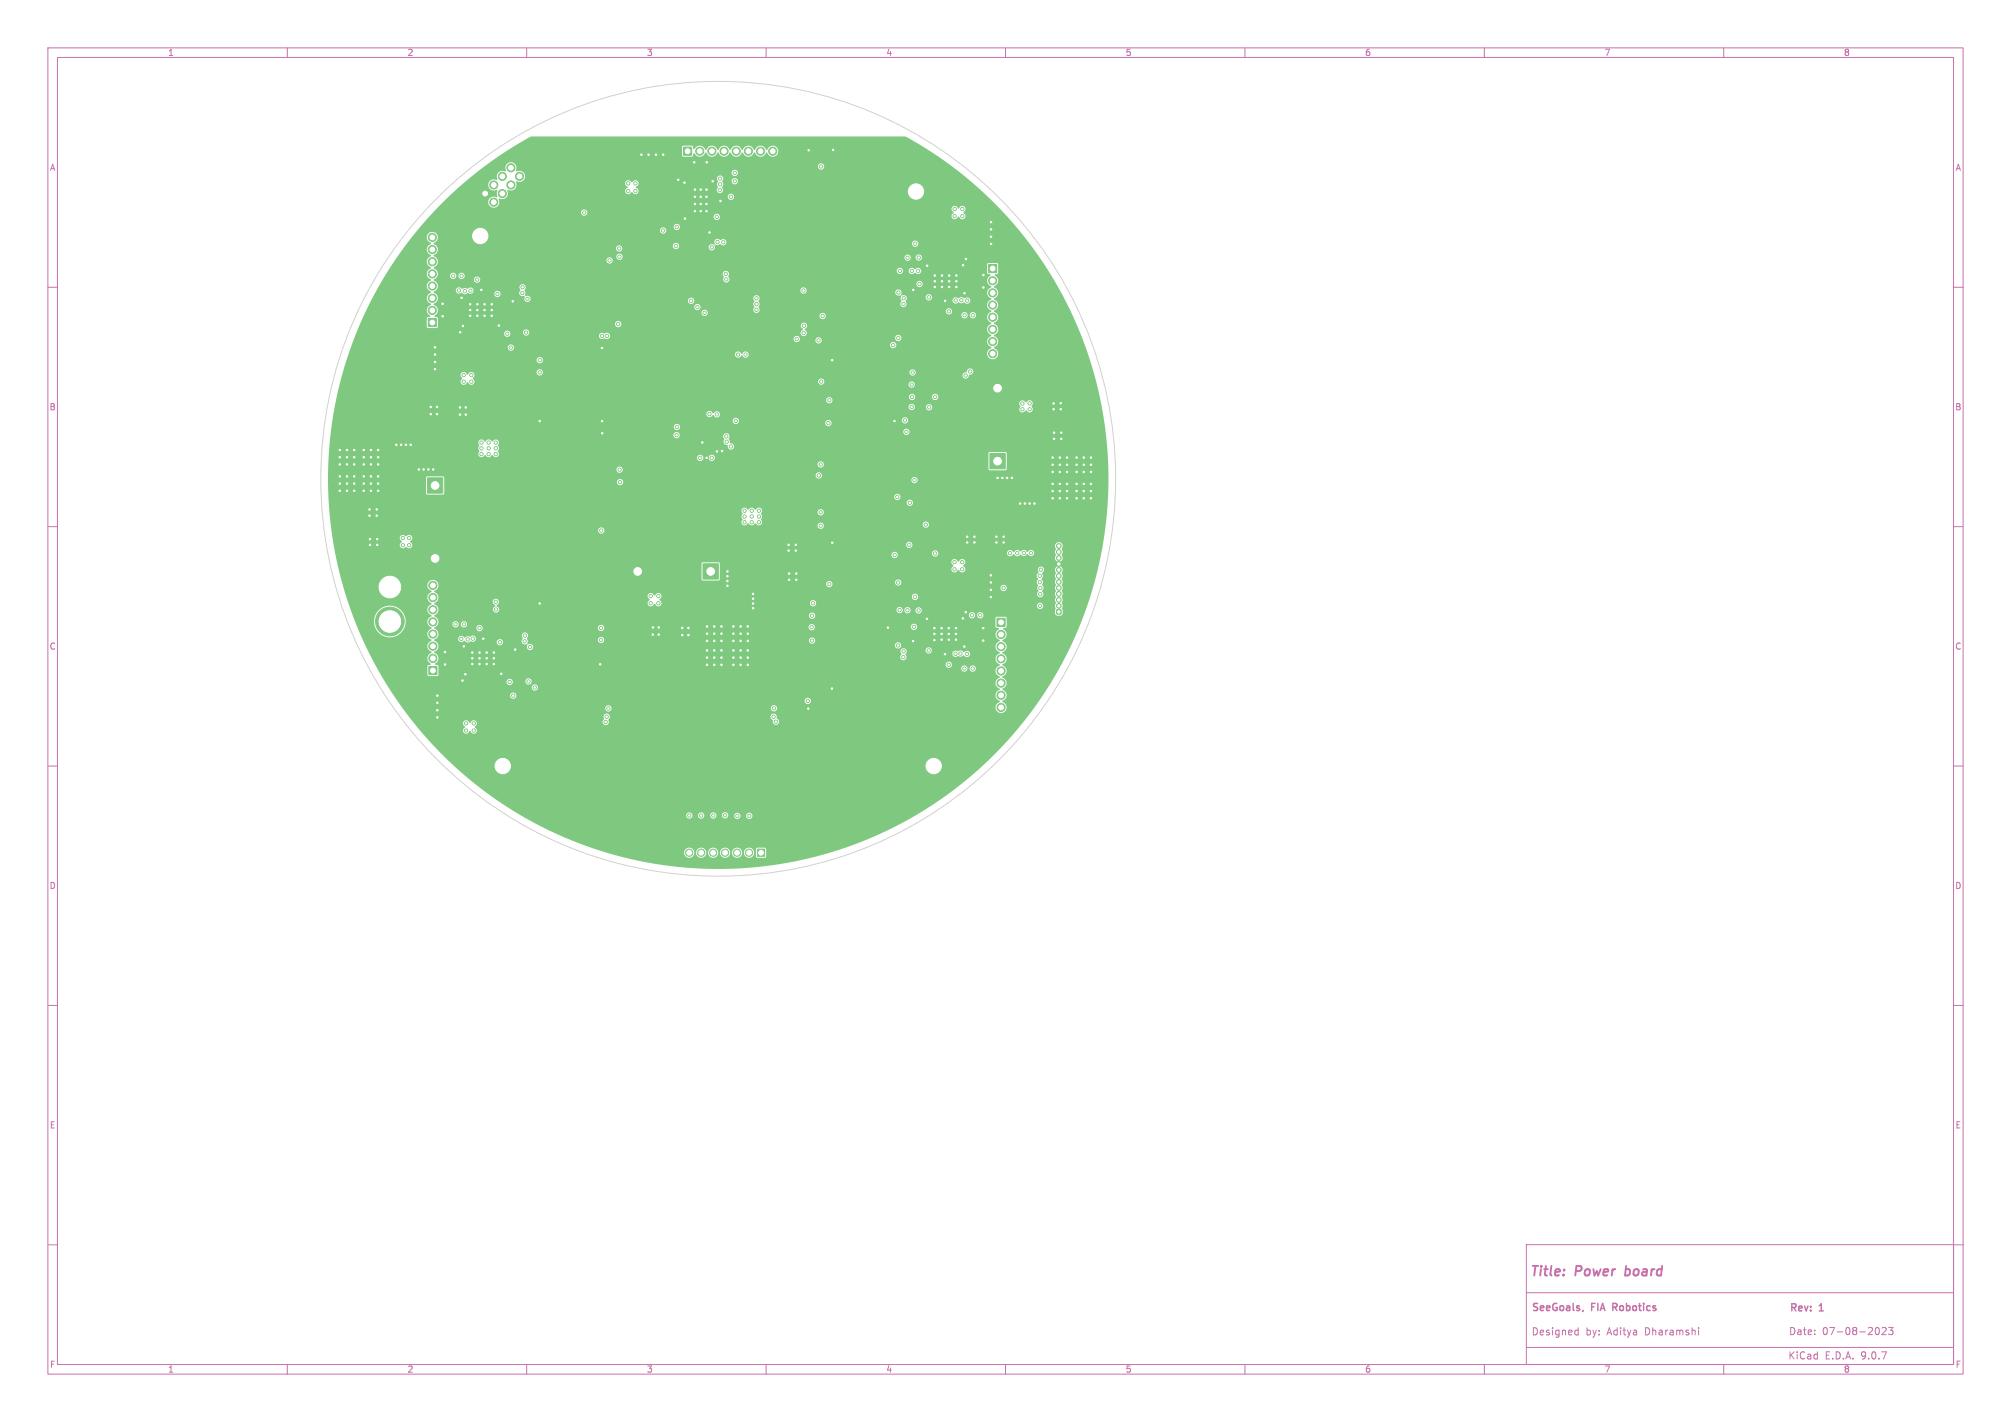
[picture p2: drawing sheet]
<svg xmlns="http://www.w3.org/2000/svg" width="420mm" height="297mm" viewBox="0 0 420 297" stroke-linecap="round" stroke-linejoin="round" font-family="sans-serif">
<defs><g id="words">
<g font-size="2.8" fill="#c872ab">
<text x="319.4" y="267.1">Title:</text>
<text x="329.1" y="267.1">Power</text>
<text x="340.2" y="267.1">board</text>
</g>
<g font-size="2.1" fill="#c872ab">
<text x="319.8" y="274.3">SeeGoals,</text>
<text x="332.5" y="274.3">FIA</text>
<text x="337.5" y="274.3">Robotics</text>
<text x="373.7" y="274.3">Rev:</text>
<text x="380.1" y="274.3">1</text>
<text x="319.8" y="279.1">Designed</text>
<text x="331.2" y="279.1">by:</text>
<text x="335.7" y="279.1">Aditya</text>
<text x="343.7" y="279.1">Dharamshi</text>
<text x="373.5" y="279">Date:</text>
<text x="380.5" y="279">07-08-2023</text>
<text x="373.4" y="284.1">KiCad</text>
<text x="381.1" y="284.1">E.D.A.</text>
<text x="388.7" y="284.1">9.0.7</text>
</g>
<g font-size="1.8" fill="#c872ab">
<text x="35" y="11.9">1</text>
<text x="85" y="11.9">2</text>
<text x="135" y="11.9">3</text>
<text x="185" y="11.9">4</text>
<text x="235" y="11.9">5</text>
<text x="285" y="11.9">6</text>
<text x="335" y="11.9">7</text>
<text x="385" y="11.9">8</text>
<text x="10.3" y="35.9">A</text>
<text x="408.3" y="35.9">A</text>
<text x="10.3" y="85.9">B</text>
<text x="408.2" y="85.9">B</text>
<text x="10.3" y="135.9">C</text>
<text x="408.2" y="135.9">C</text>
<text x="10.3" y="185.9">D</text>
<text x="408.2" y="185.9">D</text>
<text x="10.3" y="235.9">E</text>
<text x="408.3" y="235.9">E</text>
<text x="10.3" y="285.9">F</text>
<text x="35" y="286.9">1</text>
<text x="85" y="286.9">2</text>
<text x="135" y="286.9">3</text>
<text x="185" y="286.9">4</text>
<text x="235" y="286.9">5</text>
<text x="285" y="286.9">6</text>
<text x="335" y="286.9">7</text>
<text x="385" y="286.9">8</text>
<text x="408.3" y="285.9">F</text>
</g>
</g></defs>
<g fill="none" stroke="#c872ab" stroke-width=".21">
<path d="M10 10h400v277h-400zM12 12h396v273h-396zM60 10v2M110 10v2M160 10v2M210 10v2M260 10v2M310 10v2M360 10v2M10 60h2M408 60h2M10 110h2"/>
<path d="M408 110h2M10 160h2M408 160h2M10 210h2M408 210h2M318.8 260h89.2v25h-89.2zM10 260h2M318.8 270h89.1M329.2 277.8l.4 .1M329.6 277.3v1.5M329.6 278.7l-.4 .1M354.7 277.3v.2"/>
<path d="M354.7 277.8v1M391.8 277.3h.2a.8 .8 0 0 1 .5 .7 .8 .8 0 0 1-.5 .8l-.2-.1M393.1 277.4l.5-.1 .3 .4-.9 1.1h.9M394.4 277.3h.9l-.5 .5 .5 .2v.6l-.2 .2-.7-.2M408 260h2M60 285v2M110 285v2M160 285v2M210 285v2M260 285v2M310 285v2M318.8 281.4h89.1"/>
<path d="M360 285v2"/>
</g>
<path d="M339.4 266.3l.2 .1M339.6 264.4l-.2 2" fill="none" stroke="#c872ab" stroke-width=".4"/>
<path d="M330.6 273.7l-.1 .2M336.8 273h.6M337.4 272.2h-.6v1.5" fill="none" stroke="#c872ab" stroke-width=".3"/>
<g fill="#7fc87f" stroke="#7fc87f" stroke-width=".21">
<path d="M89.3 99.8h3.2v3.2h-3.2z"/>
<path d="M206.7 94.7h3.2v3.2h-3.2z"/>
<path d="M158.2 177.4h1.5v1.5h-1.5z"/>
<path d="M78.9 120l.8-.4h3.2a1.5 1.5 0 0 1 1.5 1.5v3a1.5 1.5 0 0 1-1.5 1.5h-3a1.5 1.5 0 0 1-1.5-1.5v-3.2z"/>
<path d="M100.1 40.4l1.2-1.2 1.2 1.2-1.2 1.2z"/>
<path d="M208.2 129.1h1.7v1.7h-1.7z"/>
<path d="M89.6 139.2h1.7v1.7h-1.7z"/>
<path d="M220.7 127.4h.9v.8h-.9z"/>
<path d="M142.7 30.7h1.7v1.7h-1.7z"/>
<path d="M89.4 66.5h1.7v1.7h-1.7z"/>
<path d="M206.5 55.2h1.7v1.7h-1.7z"/>
<path d="M146.8 117.7h3.2v3.2h-3.2z"/>
<circle cx="90.9" cy="116.6" r="1.6"/>
<circle cx="191.3" cy="40" r="2.5"/>
<circle cx="208.3" cy="81.1" r="1.6"/>
<circle cx="156.4" cy="178.1" r=".75"/>
<circle cx="153.9" cy="178.1" r=".75"/>
<circle cx="151.4" cy="178.1" r=".75"/>
<circle cx="148.9" cy="178.1" r=".75"/>
<circle cx="146.4" cy="178.1" r=".75"/>
<circle cx="143.9" cy="178.1" r=".75"/>
<circle cx="195" cy="160" r="2.5"/>
<circle cx="105" cy="160" r="2.5"/>
<circle cx="81.4" cy="129.8" r="3"/>
<circle cx="103.1" cy="42.2" r=".85"/>
<circle cx="103.1" cy="38.6" r=".85"/>
<circle cx="104.9" cy="40.4" r=".85"/>
<circle cx="104.9" cy="36.8" r=".85"/>
<circle cx="106.7" cy="38.6" r=".85"/>
<circle cx="106.7" cy="35" r=".85"/>
<circle cx="108.5" cy="36.8" r=".85"/>
<circle cx="100.3" cy="49.3" r="2.5"/>
<circle cx="209.1" cy="132.5" r=".85"/>
<circle cx="209.1" cy="135.1" r=".85"/>
<circle cx="209.1" cy="137.6" r=".85"/>
<circle cx="209.1" cy="140.1" r=".85"/>
<circle cx="209.1" cy="142.7" r=".85"/>
<circle cx="209.1" cy="145.2" r=".85"/>
<circle cx="209.1" cy="147.8" r=".85"/>
<circle cx="90.4" cy="137.5" r=".85"/>
<circle cx="90.4" cy="135" r=".85"/>
<circle cx="90.4" cy="132.4" r=".85"/>
<circle cx="90.4" cy="129.9" r=".85"/>
<circle cx="90.4" cy="127.3" r=".85"/>
<circle cx="90.4" cy="124.8" r=".85"/>
<circle cx="90.4" cy="122.3" r=".85"/>
<circle cx="221.1" cy="126.5" r=".5"/>
<circle cx="221.1" cy="125.3" r=".5"/>
<circle cx="221.1" cy="124" r=".5"/>
<circle cx="221.1" cy="122.8" r=".5"/>
<circle cx="221.1" cy="121.5" r=".5"/>
<circle cx="221.1" cy="120.3" r=".5"/>
<circle cx="221.1" cy="119" r=".5"/>
<circle cx="221.1" cy="117.8" r=".5"/>
<circle cx="221.1" cy="116.5" r=".5"/>
<circle cx="221.1" cy="115.3" r=".5"/>
<circle cx="221.1" cy="114" r=".5"/>
<circle cx="146.1" cy="31.6" r=".85"/>
<circle cx="148.7" cy="31.6" r=".85"/>
<circle cx="151.2" cy="31.6" r=".85"/>
<circle cx="153.8" cy="31.6" r=".85"/>
<circle cx="156.3" cy="31.6" r=".85"/>
<circle cx="158.8" cy="31.6" r=".85"/>
<circle cx="161.4" cy="31.6" r=".85"/>
<circle cx="90.3" cy="64.8" r=".85"/>
<circle cx="90.3" cy="62.3" r=".85"/>
<circle cx="90.3" cy="59.7" r=".85"/>
<circle cx="90.3" cy="57.2" r=".85"/>
<circle cx="90.3" cy="54.7" r=".85"/>
<circle cx="90.3" cy="52.1" r=".85"/>
<circle cx="90.3" cy="49.6" r=".85"/>
<circle cx="207.3" cy="58.6" r=".85"/>
<circle cx="207.3" cy="61.2" r=".85"/>
<circle cx="207.3" cy="63.7" r=".85"/>
<circle cx="207.3" cy="66.3" r=".85"/>
<circle cx="207.3" cy="68.8" r=".85"/>
<circle cx="207.3" cy="71.3" r=".85"/>
<circle cx="207.3" cy="73.9" r=".85"/>
<circle cx="133.2" cy="119.4" r="1.6"/>
<circle cx="197.4" cy="62.8" r=".34"/>
<circle cx="207" cy="46.4" r=".34"/>
<circle cx="79" cy="101" r=".34"/>
<circle cx="198.1" cy="133.6" r=".34"/>
<circle cx="145.1" cy="44.1" r=".34"/>
<circle cx="71" cy="101" r=".34"/>
<circle cx="173.8" cy="75.2" r=".34"/>
<circle cx="220" cy="85.5" r=".34"/>
<circle cx="147.5" cy="39.6" r=".34"/>
<circle cx="96.9" cy="135" r=".34"/>
<circle cx="156.2" cy="130.8" r=".34"/>
<circle cx="143.8" cy="131.2" r=".34"/>
<circle cx="146.7" cy="92.4" r=".34"/>
<circle cx="227.8" cy="97.1" r=".34"/>
<circle cx="195.2" cy="60" r=".34"/>
<circle cx="195.1" cy="133.7" r=".34"/>
<circle cx="96.1" cy="86.6" r=".34"/>
<circle cx="98.2" cy="64.8" r=".34"/>
<circle cx="147.7" cy="132.4" r=".34"/>
<circle cx="190.7" cy="60.6" r=".34"/>
<circle cx="77.5" cy="97" r=".34"/>
<circle cx="96.6" cy="142.1" r=".34"/>
<circle cx="201.7" cy="54.1" r=".34"/>
<circle cx="196.7" cy="57.6" r=".34"/>
<circle cx="71" cy="94" r=".34"/>
<circle cx="74" cy="99.5" r=".34"/>
<circle cx="79" cy="97" r=".34"/>
<circle cx="147.7" cy="137.3" r=".34"/>
<circle cx="150.5" cy="42" r=".34"/>
<circle cx="72.5" cy="101" r=".34"/>
<circle cx="99.7" cy="63.6" r=".34"/>
<circle cx="226.3" cy="95.6" r=".34"/>
<circle cx="100.9" cy="133.4" r=".34"/>
<circle cx="196.6" cy="131.2" r=".34"/>
<circle cx="157.3" cy="127.1" r=".34"/>
<circle cx="168.8" cy="148" r=".34"/>
<circle cx="201.7" cy="127.9" r=".34"/>
<circle cx="207" cy="50.9" r=".34"/>
<circle cx="150.7" cy="130.8" r=".34"/>
<circle cx="72.5" cy="102.5" r=".34"/>
<circle cx="96.1" cy="69.4" r=".34"/>
<circle cx="76" cy="99.5" r=".34"/>
<circle cx="222.8" cy="104.1" r=".34"/>
<circle cx="137" cy="32.3" r=".34"/>
<circle cx="208.1" cy="113.3" r=".34"/>
<circle cx="156.2" cy="137.3" r=".34"/>
<circle cx="77.5" cy="102.5" r=".34"/>
<circle cx="166.3" cy="119.8" r=".34"/>
<circle cx="164.7" cy="115" r=".34"/>
<circle cx="149.2" cy="137.3" r=".34"/>
<circle cx="224.8" cy="95.6" r=".34"/>
<circle cx="146.3" cy="44.1" r=".34"/>
<circle cx="164.8" cy="121.1" r=".34"/>
<circle cx="90.8" cy="77.1" r=".34"/>
<circle cx="92.9" cy="136.2" r=".34"/>
<circle cx="112.7" cy="88" r=".34"/>
<circle cx="219.8" cy="101.1" r=".34"/>
<circle cx="136.4" cy="131.1" r=".34"/>
<circle cx="103.1" cy="137.5" r=".34"/>
<circle cx="153.2" cy="130.8" r=".34"/>
<circle cx="203.5" cy="113.3" r=".34"/>
<circle cx="104.2" cy="68" r=".34"/>
<circle cx="91.3" cy="145.3" r=".34"/>
<circle cx="150.7" cy="133.8" r=".34"/>
<circle cx="199.7" cy="60" r=".34"/>
<circle cx="83.8" cy="92.9" r=".34"/>
<circle cx="101.6" cy="137.5" r=".34"/>
<circle cx="77.3" cy="113.8" r=".34"/>
<circle cx="150.7" cy="135.9" r=".34"/>
<circle cx="147.7" cy="135.9" r=".34"/>
<circle cx="221.3" cy="101.1" r=".34"/>
<circle cx="150.7" cy="137.3" r=".34"/>
<circle cx="226.3" cy="97.1" r=".34"/>
<circle cx="92.4" cy="63.5" r=".34"/>
<circle cx="210.3" cy="99.8" r=".34"/>
<circle cx="224.8" cy="97.1" r=".34"/>
<circle cx="208.1" cy="112.1" r=".34"/>
<circle cx="147.5" cy="41.1" r=".34"/>
<circle cx="209.3" cy="99.8" r=".34"/>
<circle cx="195.1" cy="132.4" r=".34"/>
<circle cx="154.7" cy="132.4" r=".34"/>
<circle cx="89.5" cy="98.1" r=".34"/>
<circle cx="88.5" cy="98.1" r=".34"/>
<circle cx="133.9" cy="32.3" r=".34"/>
<circle cx="202" cy="113.3" r=".34"/>
<circle cx="91.3" cy="146.8" r=".34"/>
<circle cx="142.9" cy="38.2" r=".34"/>
<circle cx="153.2" cy="133.8" r=".34"/>
<circle cx="151.9" cy="120.4" r=".34"/>
<circle cx="142.5" cy="131.2" r=".34"/>
<circle cx="125.8" cy="90.5" r=".34"/>
<circle cx="209.6" cy="113.3" r=".34"/>
<circle cx="201.1" cy="55.4" r=".34"/>
<circle cx="148.8" cy="37.9" r=".34"/>
<circle cx="198.2" cy="58.7" r=".34"/>
<circle cx="227.8" cy="104.1" r=".34"/>
<circle cx="221.6" cy="90.4" r=".34"/>
<circle cx="97.3" cy="85.1" r=".34"/>
<circle cx="199.7" cy="58.7" r=".34"/>
<circle cx="215" cy="105.2" r=".34"/>
<circle cx="153.2" cy="137.3" r=".34"/>
<circle cx="100.1" cy="137.5" r=".34"/>
<circle cx="199.7" cy="57.6" r=".34"/>
<circle cx="90" cy="85" r=".34"/>
<circle cx="198.1" cy="131.2" r=".34"/>
<circle cx="222.8" cy="102.6" r=".34"/>
<circle cx="219.8" cy="97.1" r=".34"/>
<circle cx="76" cy="102.5" r=".34"/>
<circle cx="196.7" cy="58.7" r=".34"/>
<circle cx="99.7" cy="66" r=".34"/>
<circle cx="205.4" cy="57.4" r=".34"/>
<circle cx="72.5" cy="94" r=".34"/>
<circle cx="71" cy="102.5" r=".34"/>
<circle cx="82.8" cy="92.9" r=".34"/>
<circle cx="78.8" cy="113.8" r=".34"/>
<circle cx="216" cy="105.2" r=".34"/>
<circle cx="142.5" cy="132.6" r=".34"/>
<circle cx="85.8" cy="92.9" r=".34"/>
<circle cx="173.7" cy="143.8" r=".34"/>
<circle cx="156.2" cy="133.8" r=".34"/>
<circle cx="102.7" cy="63.6" r=".34"/>
<circle cx="166.2" cy="115" r=".34"/>
<circle cx="74" cy="94" r=".34"/>
<circle cx="224.8" cy="102.6" r=".34"/>
<circle cx="164.8" cy="119.8" r=".34"/>
<circle cx="143.8" cy="132.6" r=".34"/>
<circle cx="151.9" cy="121.4" r=".34"/>
<circle cx="227.8" cy="102.6" r=".34"/>
<circle cx="149.7" cy="94.3" r=".34"/>
<circle cx="147.5" cy="44.1" r=".34"/>
<circle cx="103.1" cy="136.3" r=".34"/>
<circle cx="125.3" cy="138.8" r=".34"/>
<circle cx="205.4" cy="60" r=".34"/>
<circle cx="96.1" cy="85.1" r=".34"/>
<circle cx="77.3" cy="112.6" r=".34"/>
<circle cx="227.8" cy="101.1" r=".34"/>
<circle cx="193.6" cy="129.3" r=".34"/>
<circle cx="91.3" cy="149.8" r=".34"/>
<circle cx="154.7" cy="138.9" r=".34"/>
<circle cx="153.2" cy="132.4" r=".34"/>
<circle cx="77.5" cy="99.5" r=".34"/>
<circle cx="141.6" cy="37.6" r=".34"/>
<circle cx="145.1" cy="39.6" r=".34"/>
<circle cx="147.6" cy="95.6" r=".34"/>
<circle cx="97.3" cy="86.6" r=".34"/>
<circle cx="220.1" cy="91.7" r=".34"/>
<circle cx="151.9" cy="122.4" r=".34"/>
<circle cx="221.3" cy="98.6" r=".34"/>
<circle cx="78.8" cy="112.6" r=".34"/>
<circle cx="227.8" cy="98.6" r=".34"/>
<circle cx="102.7" cy="66" r=".34"/>
<circle cx="211.3" cy="99.8" r=".34"/>
<circle cx="112.7" cy="126" r=".34"/>
<circle cx="226.3" cy="102.6" r=".34"/>
<circle cx="153.2" cy="138.9" r=".34"/>
<circle cx="147.7" cy="133.8" r=".34"/>
<circle cx="164.7" cy="113.8" r=".34"/>
<circle cx="174" cy="31.3" r=".34"/>
<circle cx="104.7" cy="140.7" r=".34"/>
<circle cx="90.8" cy="75.6" r=".34"/>
<circle cx="97.2" cy="140.8" r=".34"/>
<circle cx="149.2" cy="138.9" r=".34"/>
<circle cx="201.4" cy="135" r=".34"/>
<circle cx="149.2" cy="133.8" r=".34"/>
<circle cx="195.2" cy="57.6" r=".34"/>
<circle cx="219.8" cy="102.6" r=".34"/>
<circle cx="224.8" cy="101.1" r=".34"/>
<circle cx="72.5" cy="95.5" r=".34"/>
<circle cx="147.7" cy="130.8" r=".34"/>
<circle cx="91.3" cy="148.3" r=".34"/>
<circle cx="107.6" cy="135.7" r=".34"/>
<circle cx="219.8" cy="95.6" r=".34"/>
<circle cx="136.3" cy="132.5" r=".34"/>
<circle cx="71" cy="97" r=".34"/>
<circle cx="201.4" cy="61.2" r=".34"/>
<circle cx="77.2" cy="106.4" r=".34"/>
<circle cx="199.6" cy="131.2" r=".34"/>
<circle cx="198.2" cy="57.6" r=".34"/>
<circle cx="72.5" cy="99.5" r=".34"/>
<circle cx="78.7" cy="107.7" r=".34"/>
<circle cx="79" cy="95.5" r=".34"/>
<circle cx="98.6" cy="137.5" r=".34"/>
<circle cx="125.7" cy="88" r=".34"/>
<circle cx="213" cy="105.2" r=".34"/>
<circle cx="101.6" cy="136.3" r=".34"/>
<circle cx="77.2" cy="107.7" r=".34"/>
<circle cx="149.2" cy="135.9" r=".34"/>
<circle cx="201.1" cy="129.2" r=".34"/>
<circle cx="147.6" cy="33.9" r=".34"/>
<circle cx="90" cy="86.5" r=".34"/>
<circle cx="205.3" cy="131.2" r=".34"/>
<circle cx="90.5" cy="98.1" r=".34"/>
<circle cx="221.5" cy="84.2" r=".34"/>
<circle cx="107.1" cy="62.9" r=".34"/>
<circle cx="125.7" cy="72.7" r=".34"/>
<circle cx="219.8" cy="104.1" r=".34"/>
<circle cx="137.6" cy="132.5" r=".34"/>
<circle cx="166.2" cy="113.8" r=".34"/>
<circle cx="90.8" cy="72.6" r=".34"/>
<circle cx="145.1" cy="42.6" r=".34"/>
<circle cx="137.6" cy="131.1" r=".34"/>
<circle cx="227.8" cy="95.6" r=".34"/>
<circle cx="224.8" cy="104.1" r=".34"/>
<circle cx="74" cy="97" r=".34"/>
<circle cx="221.5" cy="85.5" r=".34"/>
<circle cx="207" cy="47.9" r=".34"/>
<circle cx="74" cy="95.5" r=".34"/>
<circle cx="150.7" cy="132.4" r=".34"/>
<circle cx="220.1" cy="90.4" r=".34"/>
<circle cx="222.8" cy="98.6" r=".34"/>
<circle cx="185.4" cy="131.1" r=".34"/>
<circle cx="221.3" cy="104.1" r=".34"/>
<circle cx="79" cy="99.5" r=".34"/>
<circle cx="102.7" cy="64.8" r=".34"/>
<circle cx="96.7" cy="68.1" r=".34"/>
<circle cx="153.2" cy="135.9" r=".34"/>
<circle cx="154.7" cy="130.8" r=".34"/>
<circle cx="74" cy="102.5" r=".34"/>
<circle cx="226.3" cy="101.1" r=".34"/>
<circle cx="146.3" cy="41.1" r=".34"/>
<circle cx="157.3" cy="126.1" r=".34"/>
<circle cx="193.6" cy="55.5" r=".34"/>
<circle cx="149.2" cy="132.4" r=".34"/>
<circle cx="149.2" cy="130.8" r=".34"/>
<circle cx="76" cy="101" r=".34"/>
<circle cx="147.5" cy="42.6" r=".34"/>
<circle cx="92.4" cy="66.1" r=".34"/>
<circle cx="71" cy="95.5" r=".34"/>
<circle cx="84.8" cy="92.9" r=".34"/>
<circle cx="91.3" cy="85" r=".34"/>
<circle cx="222.8" cy="95.6" r=".34"/>
<circle cx="214" cy="105.2" r=".34"/>
<circle cx="90.8" cy="74" r=".34"/>
<circle cx="226.3" cy="98.6" r=".34"/>
<circle cx="157.3" cy="124.1" r=".34"/>
<circle cx="145" cy="33.9" r=".34"/>
<circle cx="208.3" cy="99.8" r=".34"/>
<circle cx="100.5" cy="60.6" r=".34"/>
<circle cx="197.3" cy="136.6" r=".34"/>
<circle cx="195.1" cy="131.2" r=".34"/>
<circle cx="146.3" cy="39.6" r=".34"/>
<circle cx="198.2" cy="60" r=".34"/>
<circle cx="74" cy="101" r=".34"/>
<circle cx="154.7" cy="133.8" r=".34"/>
<circle cx="209.6" cy="112.1" r=".34"/>
<circle cx="198.1" cy="132.4" r=".34"/>
<circle cx="77.5" cy="101" r=".34"/>
<circle cx="195.2" cy="58.7" r=".34"/>
<circle cx="199.6" cy="132.4" r=".34"/>
<circle cx="150.7" cy="138.9" r=".34"/>
<circle cx="206.9" cy="123.2" r=".34"/>
<circle cx="221.3" cy="97.1" r=".34"/>
<circle cx="78.7" cy="106.4" r=".34"/>
<circle cx="221.3" cy="95.6" r=".34"/>
<circle cx="186.8" cy="88" r=".34"/>
<circle cx="156.2" cy="135.9" r=".34"/>
<circle cx="219.8" cy="98.6" r=".34"/>
<circle cx="98.6" cy="136.3" r=".34"/>
<circle cx="202" cy="112.1" r=".34"/>
<circle cx="101.2" cy="66" r=".34"/>
<circle cx="226.3" cy="104.1" r=".34"/>
<circle cx="156.2" cy="138.9" r=".34"/>
<circle cx="157.3" cy="125.1" r=".34"/>
<circle cx="98.6" cy="138.7" r=".34"/>
<circle cx="154.7" cy="135.9" r=".34"/>
<circle cx="221.6" cy="91.7" r=".34"/>
<circle cx="199.6" cy="133.6" r=".34"/>
<circle cx="101.6" cy="138.7" r=".34"/>
<circle cx="203.5" cy="112.1" r=".34"/>
<circle cx="135.5" cy="32.3" r=".34"/>
<circle cx="76" cy="95.5" r=".34"/>
<circle cx="100.1" cy="138.7" r=".34"/>
<circle cx="71" cy="99.5" r=".34"/>
<circle cx="221.3" cy="102.6" r=".34"/>
<circle cx="79" cy="94" r=".34"/>
<circle cx="79" cy="102.5" r=".34"/>
<circle cx="101.2" cy="63.6" r=".34"/>
<circle cx="77.5" cy="94" r=".34"/>
<circle cx="206.9" cy="124.7" r=".34"/>
<circle cx="99.7" cy="64.8" r=".34"/>
<circle cx="98.2" cy="63.6" r=".34"/>
<circle cx="147.7" cy="138.9" r=".34"/>
<circle cx="154.7" cy="137.3" r=".34"/>
<circle cx="222.8" cy="97.1" r=".34"/>
<circle cx="76" cy="97" r=".34"/>
<circle cx="146.3" cy="42.6" r=".34"/>
<circle cx="205.3" cy="133.8" r=".34"/>
<circle cx="222.8" cy="101.1" r=".34"/>
<circle cx="101.2" cy="64.8" r=".34"/>
<circle cx="166.3" cy="121.1" r=".34"/>
<circle cx="220" cy="84.3" r=".34"/>
<circle cx="190.7" cy="133.9" r=".34"/>
<circle cx="150.8" cy="94.2" r=".34"/>
<circle cx="207" cy="49.4" r=".34"/>
<circle cx="196.6" cy="132.4" r=".34"/>
<circle cx="76" cy="94" r=".34"/>
<circle cx="206.9" cy="121.7" r=".34"/>
<circle cx="206.9" cy="120.2" r=".34"/>
<circle cx="173.8" cy="113.4" r=".34"/>
<circle cx="87.5" cy="98.1" r=".34"/>
<circle cx="196.7" cy="60" r=".34"/>
<circle cx="92.9" cy="138.8" r=".34"/>
<circle cx="148.2" cy="48.6" r=".34"/>
<circle cx="151.9" cy="119.4" r=".34"/>
<circle cx="98.2" cy="66" r=".34"/>
<circle cx="224.8" cy="98.6" r=".34"/>
<circle cx="72.5" cy="97" r=".34"/>
<circle cx="103.1" cy="138.7" r=".34"/>
<circle cx="156.2" cy="132.4" r=".34"/>
<circle cx="91.3" cy="86.5" r=".34"/>
<circle cx="196.6" cy="133.6" r=".34"/>
<circle cx="145.1" cy="41.1" r=".34"/>
<circle cx="100.1" cy="136.3" r=".34"/>
<circle cx="143" cy="45.7" r=".34"/>
<circle cx="168.9" cy="31.4" r=".34"/>
<circle cx="138.5" cy="32.3" r=".34"/>
<circle cx="96.4" cy="62.2" r=".34"/>
<circle cx="77.5" cy="95.5" r=".34"/>
<circle cx="102.1" cy="93.6" r=".34"/>
<circle cx="201.9" cy="136.6" r=".34"/>
<circle cx="97.7" cy="133.5" r=".34"/>
<circle cx="103.5" cy="93.6" r=".34"/>
<circle cx="125.7" cy="70.2" r=".34"/>
<circle cx="154.1" cy="74.1" r=".34"/>
<circle cx="97.1" cy="60.8" r=".34"/>
<circle cx="150.4" cy="38.5" r=".34"/>
<circle cx="102.1" cy="92.4" r=".34"/>
<circle cx="103.5" cy="94.8" r=".34"/>
<circle cx="100.5" cy="92.4" r=".34"/>
<circle cx="126.8" cy="70.2" r=".34"/>
<circle cx="150.4" cy="37.3" r=".34"/>
<circle cx="96.3" cy="133.5" r=".34"/>
<circle cx="155.7" cy="74.1" r=".34"/>
<circle cx="201.7" cy="78.4" r=".34"/>
<circle cx="202" cy="62.8" r=".34"/>
<circle cx="100.5" cy="93.6" r=".34"/>
<circle cx="103.6" cy="127.3" r=".34"/>
<circle cx="103.5" cy="125.7" r=".34"/>
<circle cx="200.8" cy="62.7" r=".34"/>
<circle cx="202.6" cy="77.6" r=".34"/>
<circle cx="204.7" cy="128.5" r=".34"/>
<circle cx="200.6" cy="136.5" r=".34"/>
<circle cx="203" cy="128.5" r=".34"/>
<circle cx="103.5" cy="92.4" r=".34"/>
<circle cx="100.5" cy="94.8" r=".34"/>
<circle cx="102.1" cy="94.8" r=".34"/>
<circle cx="95.8" cy="60.7" r=".34"/>
<circle cx="158.5" cy="109.1" r=".34"/>
<circle cx="155.5" cy="109.1" r=".34"/>
<circle cx="152.7" cy="93.3" r=".34"/>
<circle cx="213.8" cy="115.5" r=".34"/>
<circle cx="148.2" cy="86.5" r=".34"/>
<circle cx="158" cy="64.7" r=".34"/>
<circle cx="158" cy="62.3" r=".34"/>
<circle cx="147.2" cy="65.3" r=".34"/>
<circle cx="157" cy="107.9" r=".34"/>
<circle cx="215.3" cy="115.5" r=".34"/>
<circle cx="158" cy="63.5" r=".34"/>
<circle cx="149.7" cy="86.6" r=".34"/>
<circle cx="155.5" cy="106.7" r=".34"/>
<circle cx="145.6" cy="64.1" r=".34"/>
<circle cx="212.4" cy="115.5" r=".34"/>
<circle cx="158.5" cy="106.7" r=".34"/>
<circle cx="148.6" cy="95.6" r=".34"/>
<circle cx="155.5" cy="107.9" r=".34"/>
<circle cx="158.5" cy="107.9" r=".34"/>
<circle cx="211" cy="115.5" r=".34"/>
<circle cx="171.5" cy="34.8" r=".34"/>
<circle cx="144.3" cy="62.8" r=".34"/>
<circle cx="157" cy="106.7" r=".34"/>
<circle cx="157" cy="109.1" r=".34"/>
<circle cx="173.2" cy="83.6" r=".34"/>
<circle cx="141.3" cy="90.9" r=".34"/>
<circle cx="199.3" cy="117.4" r=".34"/>
<circle cx="132.7" cy="38.3" r=".34"/>
<circle cx="137.5" cy="124.5" r=".34"/>
<circle cx="131.2" cy="39.9" r=".34"/>
<circle cx="98.9" cy="152.6" r=".34"/>
<circle cx="200.9" cy="118.9" r=".34"/>
<circle cx="85.4" cy="112.4" r=".34"/>
<circle cx="201" cy="43.6" r=".34"/>
<circle cx="98.9" cy="151.1" r=".34"/>
<circle cx="98.4" cy="78.4" r=".34"/>
<circle cx="199.3" cy="118.9" r=".34"/>
<circle cx="135.9" cy="126" r=".34"/>
<circle cx="200.9" cy="117.4" r=".34"/>
<circle cx="84.1" cy="113.9" r=".34"/>
<circle cx="97.3" cy="152.6" r=".34"/>
<circle cx="96.8" cy="79.7" r=".34"/>
<circle cx="132.7" cy="39.9" r=".34"/>
<circle cx="199.4" cy="45.1" r=".34"/>
<circle cx="215" cy="84.3" r=".34"/>
<circle cx="131.2" cy="38.3" r=".34"/>
<circle cx="199.4" cy="43.6" r=".34"/>
<circle cx="97.3" cy="151.1" r=".34"/>
<circle cx="137.5" cy="126" r=".34"/>
<circle cx="84.1" cy="112.4" r=".34"/>
<circle cx="201" cy="45.1" r=".34"/>
<circle cx="96.8" cy="78.4" r=".34"/>
<circle cx="98.4" cy="79.7" r=".34"/>
<circle cx="213.5" cy="85.5" r=".34"/>
<circle cx="168.7" cy="146.4" r=".34"/>
<circle cx="135.9" cy="124.5" r=".34"/>
<circle cx="85.4" cy="113.9" r=".34"/>
<circle cx="215" cy="85.5" r=".34"/>
<circle cx="213.5" cy="84.3" r=".34"/>
<circle cx="171" cy="99.3" r=".34"/>
<circle cx="141.4" cy="89.2" r=".34"/>
<circle cx="190" cy="105" r=".34"/>
<circle cx="151.6" cy="57.2" r=".34"/>
<circle cx="151.7" cy="58.4" r=".34"/>
<circle cx="153.7" cy="87.9" r=".34"/>
<circle cx="171.5" cy="79.7" r=".34"/>
<circle cx="189.3" cy="90.2" r=".34"/>
<circle cx="191.1" cy="50.9" r=".34"/>
<circle cx="203.2" cy="65.8" r=".34"/>
<circle cx="187.9" cy="56.6" r=".34"/>
<circle cx="187.6" cy="61.1" r=".34"/>
<circle cx="201.4" cy="65.8" r=".34"/>
<circle cx="194" cy="62.1" r=".34"/>
<circle cx="199.6" cy="62.7" r=".34"/>
<circle cx="188.7" cy="63.5" r=".34"/>
<circle cx="188.7" cy="62.3" r=".34"/>
<circle cx="198.2" cy="65" r=".34"/>
<circle cx="189.6" cy="53.8" r=".34"/>
<circle cx="129.1" cy="67.7" r=".34"/>
<circle cx="186.5" cy="72.1" r=".34"/>
<circle cx="190.4" cy="56.6" r=".34"/>
<circle cx="173" cy="88.4" r=".34"/>
<circle cx="192" cy="59.3" r=".34"/>
<circle cx="189" cy="87.8" r=".34"/>
<circle cx="191.7" cy="56.6" r=".34"/>
<circle cx="106.7" cy="72.6" r=".34"/>
<circle cx="103.9" cy="61.4" r=".34"/>
<circle cx="96.4" cy="57.6" r=".34"/>
<circle cx="109.1" cy="60" r=".34"/>
<circle cx="109.9" cy="69.4" r=".34"/>
<circle cx="109.1" cy="61.2" r=".34"/>
<circle cx="99.6" cy="58.4" r=".34"/>
<circle cx="110.1" cy="62.4" r=".34"/>
<circle cx="94.6" cy="57.6" r=".34"/>
<circle cx="98.2" cy="60.7" r=".34"/>
<circle cx="166.4" cy="70.8" r=".34"/>
<circle cx="167.9" cy="69.6" r=".34"/>
<circle cx="170.9" cy="71.1" r=".34"/>
<circle cx="167.9" cy="68" r=".34"/>
<circle cx="107.2" cy="145.3" r=".34"/>
<circle cx="96.9" cy="130.4" r=".34"/>
<circle cx="98.7" cy="133.4" r=".34"/>
<circle cx="109.6" cy="132.7" r=".34"/>
<circle cx="104.4" cy="134.1" r=".34"/>
<circle cx="95.1" cy="130.4" r=".34"/>
<circle cx="110.4" cy="142.3" r=".34"/>
<circle cx="109.6" cy="133.9" r=".34"/>
<circle cx="110.7" cy="135.1" r=".34"/>
<circle cx="100.1" cy="131.2" r=".34"/>
<circle cx="111.7" cy="143.6" r=".34"/>
<circle cx="126.5" cy="150.8" r=".34"/>
<circle cx="169.6" cy="133.8" r=".34"/>
<circle cx="162" cy="150.7" r=".34"/>
<circle cx="187.6" cy="121.7" r=".34"/>
<circle cx="161.6" cy="147.9" r=".34"/>
<circle cx="127.1" cy="148" r=".34"/>
<circle cx="161.6" cy="149.7" r=".34"/>
<circle cx="173.2" cy="122" r=".34"/>
<circle cx="126.7" cy="149.7" r=".34"/>
<circle cx="191.1" cy="124.7" r=".34"/>
<circle cx="201.4" cy="139.6" r=".34"/>
<circle cx="199.5" cy="136.6" r=".34"/>
<circle cx="198.1" cy="138.8" r=".34"/>
<circle cx="188.7" cy="137.3" r=".34"/>
<circle cx="203.1" cy="139.6" r=".34"/>
<circle cx="187.6" cy="134.8" r=".34"/>
<circle cx="187.9" cy="127.4" r=".34"/>
<circle cx="193.9" cy="135.9" r=".34"/>
<circle cx="188.7" cy="136.1" r=".34"/>
<circle cx="129.4" cy="98.1" r=".34"/>
<circle cx="189.9" cy="113.8" r=".34"/>
<circle cx="189.5" cy="127.5" r=".34"/>
<circle cx="190.9" cy="130.9" r=".34"/>
<circle cx="169.6" cy="128.6" r=".34"/>
<circle cx="169.5" cy="131" r=".34"/>
<circle cx="138.5" cy="48.2" r=".34"/>
<circle cx="153.4" cy="36.1" r=".34"/>
<circle cx="150.3" cy="39.7" r=".34"/>
<circle cx="152.6" cy="41.1" r=".34"/>
<circle cx="151" cy="50.6" r=".34"/>
<circle cx="149.8" cy="50.5" r=".34"/>
<circle cx="149.7" cy="45.3" r=".34"/>
<circle cx="141.2" cy="51.4" r=".34"/>
<circle cx="153.4" cy="37.9" r=".34"/>
<circle cx="148.6" cy="51.7" r=".34"/>
<circle cx="122" cy="44.4" r=".34"/>
<circle cx="127.3" cy="54.4" r=".34"/>
<circle cx="129.4" cy="53.6" r=".34"/>
<circle cx="129.3" cy="51.9" r=".34"/>
<circle cx="144" cy="170.3" r=".34"/>
<circle cx="112.7" cy="77.8" r=".34"/>
<circle cx="191.9" cy="53.8" r=".34"/>
<circle cx="105.9" cy="69.7" r=".34"/>
<circle cx="106.4" cy="142.4" r=".34"/>
<circle cx="191.8" cy="127.5" r=".34"/>
<circle cx="141.3" cy="47.4" r=".34"/>
<circle cx="169.8" cy="126" r=".34"/>
<circle cx="190.6" cy="77.8" r=".34"/>
<circle cx="217.4" cy="119" r=".34"/>
<circle cx="193.4" cy="109.6" r=".34"/>
<circle cx="187.4" cy="103.8" r=".34"/>
<circle cx="209.6" cy="122.8" r=".34"/>
<circle cx="217.3" cy="122.8" r=".34"/>
<circle cx="195.3" cy="115.6" r=".34"/>
<circle cx="194" cy="85.1" r=".34"/>
<circle cx="190.4" cy="85" r=".34"/>
<circle cx="171.4" cy="97" r=".34"/>
<circle cx="191" cy="100.3" r=".34"/>
<circle cx="217.2" cy="121.6" r=".34"/>
<circle cx="217.2" cy="120.3" r=".34"/>
<circle cx="195.3" cy="82.9" r=".34"/>
<circle cx="190.5" cy="82.9" r=".34"/>
<circle cx="167.8" cy="60.7" r=".34"/>
<circle cx="171.8" cy="66" r=".34"/>
<circle cx="187.6" cy="70.6" r=".34"/>
<circle cx="151.8" cy="92.3" r=".34"/>
<circle cx="171.4" cy="109.8" r=".34"/>
<circle cx="146.2" cy="95.6" r=".34"/>
<circle cx="171.4" cy="107" r=".34"/>
<circle cx="129.5" cy="100.7" r=".34"/>
<circle cx="151.7" cy="91.1" r=".34"/>
<circle cx="125.5" cy="133.7" r=".34"/>
<circle cx="146.4" cy="170.3" r=".34"/>
<circle cx="125.5" cy="131.2" r=".34"/>
<circle cx="149" cy="170.3" r=".34"/>
<circle cx="112.7" cy="75.2" r=".34"/>
<circle cx="151.4" cy="170.3" r=".34"/>
<circle cx="154" cy="170.4" r=".34"/>
<circle cx="186.8" cy="115.9" r=".34"/>
<circle cx="125.6" cy="110.8" r=".34"/>
<circle cx="156.5" cy="170.4" r=".34"/>
<circle cx="190.4" cy="80.3" r=".34"/>
<circle cx="217.3" cy="124.1" r=".34"/>
<circle cx="217.2" cy="126.6" r=".34"/>
</g>
<path d="M91.7 43l4.8-4.5h5.5a1.23 1.23 0 0 0 1.8 1.2v1.2a.2 .2 0 0 1 0 .2 .2 .2 0 0 1-.2 .1 1.16 1.16 0 0 0-1.6 1 1.16 1.16 0 0 0 1.4 1.2 1.16 1.16 0 0 0 .7-1.8l.2-.1 .5 .1 .6-.1 .5-.5h46.1a.66 .66 0 0 0 .9 .7 .66 .66 0 0 0 .2-1.1 .66 .66 0 0 0-1.1 .3v.1h-46.1l.2-.5-.2-.7 .2-.1a1.19 1.19 0 0 0 1.3-.2 1.19 1.19 0 0 0 .4-1.3h22.7l.3 .6a.3 .3 0 0 1 .3 .3 .3 .3 0 0 1-.3 .3 .69 .69 0 0 0 .1 1.1 .69 .69 0 0 0 1-.4l.2 .1a.66 .66 0 0 0 .8 .3 .66 .66 0 0 0 .4-.9h16.4v.2a.68 .68 0 0 0 1 .4 .68 .68 0 0 0 .1-1.1 .99 .99 0 0 0 0-1.2l2-.1a.65 .65 0 0 0 .9 .7 .65 .65 0 0 0 .2-1.1 .65 .65 0 0 0-1.1 .3l-2 .1a.69 .69 0 0 0 0-1 .69 .69 0 0 0-1 .1 .69 .69 0 0 0 .2 1l-.3 .5 .1 .4a.41 .41 0 0 1-.1 .7v.1h-16.4l-.3-.3a.22 .22 0 0 1-.2-.2 .22 .22 0 0 1 .2-.2 .69 .69 0 0 0 .1-1.1 .69 .69 0 0 0-1.1 .3h-.2a.67 .67 0 0 0-.7-.4 .67 .67 0 0 0-.6 .5h-22.7l-.1-.2 .2-.1a1.18 1.18 0 0 0 1.5-.3 1.18 1.18 0 0 0-.1-1.6h43.5v.2a.66 .66 0 0 0 1 .5 .66 .66 0 0 0 0-1.2 .66 .66 0 0 0-1 .5h-43.5a1.85 1.85 0 0 0-1.5-.3v-1h63a.65 .65 0 0 0 .9 .7 .65 .65 0 0 0 .2-1.1 .65 .65 0 0 0-1.1 .3l-63 .1a1.19 1.19 0 0 0-1.6-.7 1.19 1.19 0 0 0-.5 1.7l-.2 .1a1.24 1.24 0 0 0-1.4 .2 1.24 1.24 0 0 0-.2 1.5l-.2 .1a1.22 1.22 0 0 0-1.7 .9h-5.5l.4-.4a81.1 81.1 0 0 1 10.2-7.4h35.3v1.8l.2 .2h1.9l.3-.2v-.3a.2 .2 0 0 1 .1-.2 .2 .2 0 0 1 .3 .2 1.22 1.22 0 0 0 1.2 .5 1.22 1.22 0 0 0 .9-.9l.2 .1a1.24 1.24 0 0 0 1.2 .8 1.24 1.24 0 0 0 1.2-.9l.1 .1a1.24 1.24 0 0 0 1.2 .8 1.24 1.24 0 0 0 1.2-.9l.2 .1a1.24 1.24 0 0 0 1.2 .8 1.24 1.24 0 0 0 1.2-.9l.1 .1a1.24 1.24 0 0 0 1.2 .8 1.24 1.24 0 0 0 1.2-.9l.2 .1a1.24 1.24 0 0 0 1.2 .8 1.24 1.24 0 0 0 1.1-.9l.2 .1a1.2 1.2 0 0 0 1.9 .6 1.2 1.2 0 0 0-.1-2 1.2 1.2 0 0 0-1.8 .8h-.2a1.24 1.24 0 0 0-1.2-.9 1.24 1.24 0 0 0-1.2 .9h-.1a1.24 1.24 0 0 0-1.2-.9 1.24 1.24 0 0 0-1.2 .9h-.2a1.24 1.24 0 0 0-1.2-.9 1.24 1.24 0 0 0-1.1 .9h-.2a1.24 1.24 0 0 0-1.2-.9 1.24 1.24 0 0 0-1.2 .9h-.1a1.24 1.24 0 0 0-1.2-.9 1.24 1.24 0 0 0-1.2 .9h-.2a1.25 1.25 0 0 0-1.1-.9 1.25 1.25 0 0 0-1.2 .8l-.2-.2-.1-.4-.2-.2h-1.8l-.3 .3h-35.3l3.8-2.2h78.2a81.1 81.1 0 0 1 12.6 8.5l1.4 1.1a81.5 81.5 0 0 1 19.6 25.1l.5 .9a81.5 81.5 0 0 1-11.1 88.7 81.5 81.5 0 0 1-85.7 25.2h16.5v.2a1.06 1.06 0 0 0 1.1 1 1.06 1.06 0 0 0 1-1.2h.4v.2a1.06 1.06 0 0 0 1.1 1 1.06 1.06 0 0 0 1-1.2h.4v.2a1.06 1.06 0 0 0 1.1 1 1.06 1.06 0 0 0 1-1.2h.4v.2a1.06 1.06 0 0 0 1.1 1 1.06 1.06 0 0 0 1-1.2h.4v.2a1.06 1.06 0 0 0 1.1 1 1.06 1.06 0 0 0 1-1.2h.4v.2a1.06 1.06 0 0 0 1.5 .9 1.06 1.06 0 0 0 .2-1.8h.8v1.6l.1 .2 1.7 .1 .2-.2 .1-1.7-.1-.2-1.8-.1-.2 .3h-.8a1.06 1.06 0 0 0-1.7 .7h-.4v-.2a1.06 1.06 0 0 0-1.2-.8 1.06 1.06 0 0 0-.9 1h-.4v-.2a1.06 1.06 0 0 0-1.2-.8 1.06 1.06 0 0 0-.9 1h-.4v-.2a1.06 1.06 0 0 0-1.2-.8 1.06 1.06 0 0 0-.9 1h-.4v-.2a1.06 1.06 0 0 0-1.2-.8 1.06 1.06 0 0 0-.9 1h-.4v-.2a1.06 1.06 0 0 0-1.2-.8 1.06 1.06 0 0 0-.9 1h-16.6a81.3 81.3 0 0 1-17.6-7.7h34.6v.1a.66 .66 0 0 0 .7 .6 .66 .66 0 0 0 .6-.7h1.2v.1a.66 .66 0 0 0 .7 .6 .66 .66 0 0 0 .6-.7h1.2v.1a.65 .65 0 0 0 .8 .6 .65 .65 0 0 0 .5-.8h1.2v.1a.66 .66 0 0 0 .6 .6 .66 .66 0 0 0 .7-.6h1.2v.2a.66 .66 0 0 0 .8 .6 .66 .66 0 0 0 .5-.8h1.2v.2a.66 .66 0 0 0 1 .5 .66 .66 0 0 0 0-1.2 .66 .66 0 0 0-1 .5h-1.2v-.1a.66 .66 0 0 0-.7-.4 .66 .66 0 0 0-.6 .5h-1.2a.66 .66 0 0 0-.6-.7 .66 .66 0 0 0-.7 .6l-1.2-.1a.66 .66 0 0 0-.7-.4 .66 .66 0 0 0-.6 .6h-1.2v-.1a.66 .66 0 0 0-.7-.5 .66 .66 0 0 0-.6 .6h-1.2a.66 .66 0 0 0-.6-.6 .66 .66 0 0 0-.7 .6h-34.6l-.2-.2a81.3 81.3 0 0 1-22-19.1h10.2l.1 .4 .2 .3a.4 .4 0 0 1-.2 .6 .7 .7 0 0 0 .4 .9 .7 .7 0 0 0 .9-.5h.1a.7 .7 0 0 0 1.2 .4 .7 .7 0 0 0-.3-1.2l.1-.2a.65 .65 0 0 0 .3-1h26.3v.2a.69 .69 0 0 0 1 .5 .69 .69 0 0 0 .2-1.1l.4-.7h33.5l.1 .4a.78 .78 0 0 1 .4 1 .68 .68 0 0 0 1.2 .1 .68 .68 0 0 0-.4-1.1 .67 .67 0 0 0-.4-.9 .67 .67 0 0 0-.9 .5h-33.5a.69 .69 0 0 0-1-.5 .69 .69 0 0 0-.2 1.1l-.4 .5h-26.3l-.6-.3-.5 .4a.22 .22 0 0 1-.3 .2 .22 .22 0 0 1-.2-.2l-.3-.3-.3-.1-.4 .2-.2 .4h-10.2l-2.4-3.1h42.3a.66 .66 0 0 0 .7 .7 .66 .66 0 0 0 .6-.7h33.3v.1a.66 .66 0 0 0 1 .5 .66 .66 0 0 0 0-1.1 .66 .66 0 0 0-1 .5l-33.3-.1a.66 .66 0 0 0-.7-.5 .66 .66 0 0 0-.6 .6h-42.3l-1.1-1.6h85a.66 .66 0 0 0 .9 .7 .66 .66 0 0 0 .2-1.1 .66 .66 0 0 0-1 .3l-.1 .1h-85l-.8-1.1h24.3a.66 .66 0 0 0 .9 .7 .66 .66 0 0 0 .2-1.1 .66 .66 0 0 0-1 .3l-.1 .1h-24.3l-1.1-1.7h29.9a.66 .66 0 0 0 .9 .7 .66 .66 0 0 0 .2-1.1 .66 .66 0 0 0-1 .3l-.1 .1h-29.9l-.7-1.1h25.4v.1a.66 .66 0 0 0 .8 .6 .66 .66 0 0 0 .5-.8h2.6v.1a.66 .66 0 0 0 1 .5 .66 .66 0 0 0 0-1.1 .66 .66 0 0 0-1 .5h-2.6a.66 .66 0 0 0-.7-.5 .66 .66 0 0 0-.6 .6h-25.4l-3.1-5.6-3.2-7.2h4v.4a3.3 3.3 0 0 0 5 2.6 3.3 3.3 0 0 0 0-5.6 3.3 3.3 0 0 0-5 2.6h-4l-2.5-7.4h17.7a1.73 1.73 0 0 0 .9 1.4 1.26 1.26 0 0 0-.9 1 1.26 1.26 0 0 0 .6 1.2 .24 .24 0 0 1 .2 .2 .24 .24 0 0 1-.1 .3 1.22 1.22 0 0 0-.7 1.2 1.22 1.22 0 0 0 .8 1.1v.1a1.24 1.24 0 0 0-.8 1.2 1.24 1.24 0 0 0 .8 1.2v.2a1.24 1.24 0 0 0-.8 1.2 1.24 1.24 0 0 0 .8 1.1v.2a1.24 1.24 0 0 0-.8 1.2 1.24 1.24 0 0 0 .8 1.2v.1a1.25 1.25 0 0 0-.8 1.2 1.25 1.25 0 0 0 .7 1.2l-.1 .2h-.4l-.2 .2v1.8l.2 .3h1.9l.2-.3v-1.3h109.1v.1a.66 .66 0 0 0 .8 .6 .66 .66 0 0 0 .5-.7h.5v.1a.66 .66 0 0 0 1 .5 .66 .66 0 0 0 0-1.1 .66 .66 0 0 0-1 .5h-.5v-.1a.66 .66 0 0 0-.7-.5 .66 .66 0 0 0-.6 .6h-109.1l-.1-.6-.6-.2h106.6a.66 .66 0 0 0 .9 .7 .66 .66 0 0 0 .2-1.1 .66 .66 0 0 0-1.1 .3v.1l-106.7-.1 .7-.7v-.8h96.5a.68 .68 0 0 0 1 .6 .68 .68 0 0 0 .1-1.1l.2-.5v-.4h4l.1 .5 .5 .2h5v.1a.72 .72 0 0 0 .5 .6 .72 .72 0 0 0 .7-.2l.4 .2 .5-.2a.35 .35 0 0 1 .4-.1 .35 .35 0 0 1 .2 .3 .68 .68 0 0 0 .9-.4 .68 .68 0 0 0-.3-.9 .68 .68 0 0 0-.9 .3 .99 .99 0 0 0-1.4-.2h-.7l-.3 .5h-4.8a.66 .66 0 0 0 .3-1.1 .66 .66 0 0 0-1.1 .4l-4-.1a.69 .69 0 0 0-1.1-.1 .69 .69 0 0 0 .1 1l-.3 .6h-96.5l-.2-.4-.4-.4a.2 .2 0 0 1-.2-.2 .2 .2 0 0 1 .2-.2 1.22 1.22 0 0 0 .7-1.2 1.22 1.22 0 0 0-.9-1v-.3l.4-.1h4.6a.72 .72 0 0 0 .5 .7 .72 .72 0 0 0 .8-.3l.6 .4 .5-.1h5.6a.65 .65 0 0 0 .8 .7 .65 .65 0 0 0 .5-.9h3.9l.3 .6 .3 .1 .6-.1 .1 .2a.66 .66 0 0 0 0 .9 .66 .66 0 0 0 .9 0 .66 .66 0 0 0 .1-.9h75.7v.2a.66 .66 0 0 0 1 .5 .66 .66 0 0 0 0-1.2 .66 .66 0 0 0-1 .5h-75.7l-.3-.2-.5 .1a.23 .23 0 0 1-.3-.2 .23 .23 0 0 1 .1-.3l-.1-.5h14.8a.66 .66 0 0 0 .6 .7 .66 .66 0 0 0 .7-.6h42.7v.2a.66 .66 0 0 0 1 .5 .66 .66 0 0 0 0-1.2 .66 .66 0 0 0-1 .5h-42.7a.66 .66 0 0 0-.6-.7 .66 .66 0 0 0-.7 .6h-14.8l-.1-.3a.69 .69 0 0 0 .1-1 .69 .69 0 0 0-1 0 .69 .69 0 0 0 .1 1l-.3 .6h-3.9a.65 .65 0 0 0-.7-.4 .65 .65 0 0 0-.6 .6h-5.6l.1-.2a.7 .7 0 0 0 1.1-.1 .7 .7 0 0 0-.2-1 .7 .7 0 0 0-1 .2h-.7a.54 .54 0 0 1-.9-.2l-.6 .1-.2 .5h-4.6l.1-.1a1.23 1.23 0 0 0-.5-2.1l8.8-.1v.2a.65 .65 0 0 0 .7 .6 .65 .65 0 0 0 .6-.8h24.1v.1a.66 .66 0 0 0 .8 .6 .66 .66 0 0 0 .4-.9h42.8v.2a.65 .65 0 0 0 .7 .5 .65 .65 0 0 0 .6-.7h20v.1a.66 .66 0 0 0 1 .5 .66 .66 0 0 0 0-1.1 .66 .66 0 0 0-1 .5l-20.1-.1a.66 .66 0 0 0-.7-.5 .66 .66 0 0 0-.5 .6l-42.8-.1a.66 .66 0 0 0-.7-.3 .66 .66 0 0 0-.5 .6l-24.1-.1a.66 .66 0 0 0-.7-.4 .66 .66 0 0 0-.6 .5h-8.8l.8-.8h3v.2a.66 .66 0 0 0 .7 .6 .66 .66 0 0 0 .6-.8h.4v.2a.66 .66 0 0 0 1 .5 .66 .66 0 0 0 0-1.2 .66 .66 0 0 0-1 .5h-.4v-.1a.66 .66 0 0 0-.7-.4 .66 .66 0 0 0-.6 .5h-3a1.38 1.38 0 0 0-.8-1.6v-.2h78.2a.66 .66 0 0 0 .7 .8 .66 .66 0 0 0 .6-.9h32.1v.2a.66 .66 0 0 0 .8 .6 .66 .66 0 0 0 .6-.8h.4l.1 .5 .5 .3 3.2-.1v1.8l.2 .2 .4 .1 .1 .2a1.23 1.23 0 0 0-.7 1.3 1.23 1.23 0 0 0 .9 1v.2a1.24 1.24 0 0 0-.9 1.2 1.24 1.24 0 0 0 .9 1.2v.1a1.24 1.24 0 0 0-.9 1.2 1.24 1.24 0 0 0 .9 1.2v.2a1.24 1.24 0 0 0-.9 1.2 1.24 1.24 0 0 0 .9 1.1v.2a1.24 1.24 0 0 0-.9 1.2 1.24 1.24 0 0 0 .9 1.2v.1a1.24 1.24 0 0 0-.9 1.2 1.24 1.24 0 0 0 .9 1.2v.2a1.19 1.19 0 0 0-.6 1.8 1.19 1.19 0 0 0 1.9-.1 1.19 1.19 0 0 0-.8-1.7v-.2a1.24 1.24 0 0 0 .9-1.2 1.24 1.24 0 0 0-.9-1.2v-.1a1.24 1.24 0 0 0 .9-1.2 1.24 1.24 0 0 0-.9-1.2v-.2a1.24 1.24 0 0 0 .9-1.2 1.24 1.24 0 0 0-.9-1.2v-.1a1.24 1.24 0 0 0 .9-1.2 1.24 1.24 0 0 0-.9-1.2v-.2a1.24 1.24 0 0 0 .9-1.2 1.24 1.24 0 0 0-.9-1.1v-.2a1.25 1.25 0 0 0 .9-1.1 1.25 1.25 0 0 0-.7-1.2l.1-.2 .4-.1 .2-.2v-1.8l-.1-.2-1.9-.1-.3 .3h-2.9a.66 .66 0 0 0 .1-1.1 .66 .66 0 0 0-1 .4h-.4l-.1-.1a.66 .66 0 0 0-.7-.5 .66 .66 0 0 0-.6 .6h-32.1a.66 .66 0 0 0-.7-.5 .66 .66 0 0 0-.6 .6h-78.2a1.24 1.24 0 0 0 .9-1.2 1.24 1.24 0 0 0-.9-1.2v-.2l.5-.3h11.7l.1 .5 .4 .2a.25 .25 0 0 1 .1 .3 .25 .25 0 0 1-.3 .2 .66 .66 0 0 0 .1 1.1 .66 .66 0 0 0 1-.5h82.9v.1a.66 .66 0 0 0 .7 .6 .66 .66 0 0 0 .6-.7h.4v.1a.65 .65 0 0 0 .7 .6 .65 .65 0 0 0 .6-.7h1v.2a.66 .66 0 0 0 1 .5 .66 .66 0 0 0 0-1.2 .66 .66 0 0 0-1 .5h-1a.66 .66 0 0 0-.7-.6 .66 .66 0 0 0-.6 .6h-.4a.66 .66 0 0 0-.6-.6 .66 .66 0 0 0-.7 .6h-82.9l-.2-.5-.3-.2a.25 .25 0 0 1-.1-.3 .25 .25 0 0 1 .3-.2 .66 .66 0 0 0-.1-1.1 .66 .66 0 0 0-1 .5h-11.7l.3-.5v-.7h43.7l.2 .5a.34 .34 0 0 1 .3 .4 .34 .34 0 0 1-.3 .3 .7 .7 0 0 0 .3 1 .7 .7 0 0 0 .9-.5h.2a.68 .68 0 0 0 .8 .5 .68 .68 0 0 0 .6-.7h30.9l.2 .5 .4 .3 .5-.2h46.4a.66 .66 0 0 0 .8 .7 .66 .66 0 0 0 .3-1.1 .66 .66 0 0 0-1.1 .3v.1h-46.4a.65 .65 0 0 0-.1-1.1 .65 .65 0 0 0-1 .5h-30.9l-.4-.5a.4 .4 0 0 1 .3-.6v-.2h52.3v.1a.66 .66 0 0 0 1 .5 .66 .66 0 0 0 0-1.1 .66 .66 0 0 0-1 .5h-52.2a.71 .71 0 0 0-.7-.8 .71 .71 0 0 0-.7 .6h-.2a.68 .68 0 0 0-.7-.6 .68 .68 0 0 0-.7 .6h-43.7l-.8-.9 .8-.8h117.4v.2a.66 .66 0 0 0 1 .5 .66 .66 0 0 0 0-1.2 .66 .66 0 0 0-1 .5h-117.4v-.8h81v.2a.66 .66 0 0 0 .9 .5 .66 .66 0 0 0 .3-1h13.2v.1a.66 .66 0 0 0 1 .5 .66 .66 0 0 0 0-1.1 .66 .66 0 0 0-1 .5h-13.2l-.6-.3-.4 .3-.2 .3h-81a1.16 1.16 0 0 0-1.2-.8 1.16 1.16 0 0 0-1 1.1h-17.7l-1.1-4.5h76v3.3l.3 .3h3.3l.2-.3v-.8h66.2l.1 .5a.43 .43 0 0 1-.1 .7v.3a.98 .98 0 0 1 .1 1.2l.1 .1a.74 .74 0 0 1-.1 1 .69 .69 0 0 0 1 .6 .69 .69 0 0 0 0-1.2 .83 .83 0 0 0 0-1.3 .86 .86 0 0 0-.1-1.2 1 1 0 0 0 .1-1.3l.4-.3v-.3h2.3v.1a.8 .8 0 0 1 0 1.1l.2 .8a1.17 1.17 0 0 0 0 1.3 1.11 1.11 0 0 0 0 1.2 1.17 1.17 0 0 0 0 1.3 1.11 1.11 0 0 0 0 1.2 1.24 1.24 0 0 0-.1 1.2l-.1 .9 .2 .3 .3 .2 .9-.1 .2-.3-.1-1.1 .1-.7a.73 .73 0 0 1 0-1l-.1-.6a1.58 1.58 0 0 0 0-1.5 1.31 1.31 0 0 0 0-1.2l.1-.5-.1-.8a1.3 1.3 0 0 0 0-1.2 .81 .81 0 0 0-.4-1.3 .81 .81 0 0 0-1.1 .7l-2.3-.1a.66 .66 0 0 0-.9-.5 .66 .66 0 0 0-.2 1v.2l-.4 .6h-66.2v-1.4h48.4v.2a.71 .71 0 0 0 .7 .6 .71 .71 0 0 0 .7-.6h.2a.7 .7 0 0 0 1.1 .4 .7 .7 0 0 0-.2-1.2v-.2a.69 .69 0 0 0 .1-1.1 .69 .69 0 0 0-1.1 .4h-.2a.7 .7 0 0 0-1.1-.4 .7 .7 0 0 0 .2 1.2l-.4 .7h-48.4v-1.1l-.2-.3h-3.3l-.3 .3h-76l-.4-1.9h116.1v.2a.65 .65 0 0 0 .9 .5 .65 .65 0 0 0 .3-1h7.2v.2a.65 .65 0 0 0 .8 .5 .65 .65 0 0 0 .5-.7h14.4v.1a.71 .71 0 0 0 .6 .6 .71 .71 0 0 0 .8-.5l.1 .1a.74 .74 0 0 0 1.3 0 .83 .83 0 0 0 1.4-.1h.2a.67 .67 0 0 0 1 .3 .67 .67 0 0 0 0-1.1 .67 .67 0 0 0-1 .4h-.2a.79 .79 0 0 0-1.4-.1 .83 .83 0 0 0-1.4 .1h-.1a.67 .67 0 0 0-.7-.4 .67 .67 0 0 0-.6 .6l-14.4-.1a.66 .66 0 0 0-.7-.5 .66 .66 0 0 0-.6 .6h-7.2l-.6-.2-.4 .1-.2 .4h-116.1l-.7-3.5h14.1l.1 .4 .2 .3a.4 .4 0 0 1-.2 .6 .66 .66 0 0 0 .2 .8 .66 .66 0 0 0 .9-.1v-.1a.87 .87 0 0 0 1.4-.1v-.4h103.1a.66 .66 0 0 0 .6 .7 .66 .66 0 0 0 .7-.4h29.8v.1a.8 .8 0 0 1 0 1.1l.1 .3a.67 .67 0 0 1-.1 1 .84 .84 0 0 0 1.2 .8 .84 .84 0 0 0 .2-1.4l.1-.1a1.26 1.26 0 0 0 0-1.2 .81 .81 0 0 0-.4-1.3 .81 .81 0 0 0-1.1 .7l-29.7-.1a.66 .66 0 0 0-.6-.8 .66 .66 0 0 0-.8 .6h-103.1l-.2-.2a.34 .34 0 0 1-.3-.4 .34 .34 0 0 1 .3-.3 .66 .66 0 0 0 0-.9 .66 .66 0 0 0-1 .1l-1-.3-.3 .3-.1 .3h-14.1l-.2-1.6h55.7v.2a.66 .66 0 0 0 1 .5 .66 .66 0 0 0 0-1.1 .66 .66 0 0 0-1 .4h-55.7l-.1-1h101.6a.66 .66 0 0 0 .8 .7 .66 .66 0 0 0 .5-.9h20.7v.1a.66 .66 0 0 0 1 .5 .66 .66 0 0 0 0-1.1 .66 .66 0 0 0-1 .5h-20.7l-.3-.3-.4-.1-.3 .2-.3 .4h-101.6l-.3-3.1h86l.3 .6a.95 .95 0 0 0 0 1.3 .71 .71 0 0 0 0 1.1 .71 .71 0 0 0 1.1-.3h.2a.74 .74 0 0 0 .7 .4 .74 .74 0 0 0 .6-.4h.2a.7 .7 0 0 0 1.1 .3 .7 .7 0 0 0-.1-1.1 1.05 1.05 0 0 0 0-1.3l.2-.3h11.6v.2a.66 .66 0 0 0 1 .5 .66 .66 0 0 0 0-1.2 .66 .66 0 0 0-1 .5h-11.6a.7 .7 0 0 0-.5-.9 .7 .7 0 0 0-.8 .5l-.2-.1a.74 .74 0 0 0-.7-.4 .74 .74 0 0 0-.6 .5l-.2-.1a.67 .67 0 0 0-.7-.4 .67 .67 0 0 0-.6 .6h-86l-.1-1.7h120.7v.2a.66 .66 0 0 0 1 .5 .66 .66 0 0 0 0-1.1 .66 .66 0 0 0-1 .4h-120.7l-.1-1.2h118.1a.66 .66 0 0 0 .9 .7 .66 .66 0 0 0 .2-1.1 .66 .66 0 0 0-1 .3l-.1 .1h-118.1l-.1-3.9h20.5v3.2l.2 .3h3.4l.2-.3v-2.4h36v.2a.66 .66 0 0 0 1 .5 .66 .66 0 0 0 .1-1.1h60.4v.1a.66 .66 0 0 0 1 .5 .66 .66 0 0 0 0-1.1 .66 .66 0 0 0-1 .5h-60.4l-.5-.2-.3 .2-.3 .4h-36v-.9l-.3-.2h-3.3l-.2 .3h-20.5v-.6h101.8v.2a.66 .66 0 0 0 1 .5 .66 .66 0 0 0 0-1.1 .66 .66 0 0 0-1 .4h-101.8v-1.2h60.2a.66 .66 0 0 0 .9 .7 .66 .66 0 0 0 .2-1.1 .66 .66 0 0 0-1 .3l-.1 .1h-60.2l.1-1.1h102.1a.66 .66 0 0 0 .9 .7 .66 .66 0 0 0 .2-1.1 .66 .66 0 0 0-1 .3l-.1 .1h-102.1v-1.3h77a.66 .66 0 0 0 .6 .7 .66 .66 0 0 0 .7-.7h1.1v.1a.66 .66 0 0 0 1 .5 .66 .66 0 0 0 0-1.1 .66 .66 0 0 0-1 .5h-1.1v-.2a.66 .66 0 0 0-.7-.4 .66 .66 0 0 0-.6 .6h-77l.3-3.2h31a1.19 1.19 0 0 1 0 1.3l.1 .2a.56 .56 0 0 1-.1 .9 .71 .71 0 0 0 .6 .7 .71 .71 0 0 0 .8-.5l.1 .1a.74 .74 0 0 0 .7 .4 .74 .74 0 0 0 .7-.5l.1 .1a.66 .66 0 0 0 .8 .4 .66 .66 0 0 0 .5-.8h102.2v3.3l.2 .2h3.4l.2-.2v-3.3l-.2-.3h-3.3l-.3 .3h-102.2l-.1-.2a.56 .56 0 0 1 .1-.8l-.2-.6a.73 .73 0 0 0 .2-.9 .73 .73 0 0 0-.8-.4l-.3 .1a.34 .34 0 0 1-.3 .3 .34 .34 0 0 1-.3-.3l-.6-.1-.4 .3a.4 .4 0 0 1-.6-.2h-.7l-.3 .5h-31l.1-1.6h71.6v.2a.66 .66 0 0 0 .6 .5 .66 .66 0 0 0 .7-.4h9.1l.3 .6a.8 .8 0 0 0-.1 .9 .8 .8 0 0 0 .8 .4 .7 .7 0 0 0 .6 .9 .7 .7 0 0 0 .7-.8 .7 .7 0 0 0-.9-.6l-.1-.6a.47 .47 0 0 1 0-.7 .66 .66 0 0 0-.5-.7 .66 .66 0 0 0-.8 .6h-9.1a.66 .66 0 0 0-.5-.9 .66 .66 0 0 0-.8 .6h-71.6l.1-.7h119.5a.66 .66 0 0 0 .9 .7 .66 .66 0 0 0 .2-1.1 .66 .66 0 0 0-1 .3l-.1 .1h-119.5l.1-1h71.5v.1a.66 .66 0 0 0 1 .5 .66 .66 0 0 0 0-1.1 .66 .66 0 0 0-1 .5h-71.5l.2-1.2h83.6v.1a.66 .66 0 0 0 .5 .5 .66 .66 0 0 0 .7-.2h18.1v.1a.66 .66 0 0 0 1.1 .5 .66 .66 0 0 0-.2-1.2h15.1v.2a.66 .66 0 0 0 1 .5 .66 .66 0 0 0 0-1.2 .66 .66 0 0 0-1 .5h-15.4l-.3 .2-.3 .4h-18.1a.65 .65 0 0 0-.3-1 .65 .65 0 0 0-.9 .6h-83.6l.2-1.5h77.9v.1a.7 .7 0 0 0 .6 .6 .7 .7 0 0 0 .8-.4h.1a.67 .67 0 0 0 1 .5 .67 .67 0 0 0 .1-1.1 .67 .67 0 0 0-1 .2l-.2 .1a.73 .73 0 0 0-.7-.6 .73 .73 0 0 0-.7 .6h-77.9l.3-1.5h119.8v.2a.65 .65 0 0 0 .7 .6 .65 .65 0 0 0 .7-.7h2.3v.1a.66 .66 0 0 0 .5 .6 .66 .66 0 0 0 .7-.3h18.3v.2a.71 .71 0 0 0 .6 .6 .71 .71 0 0 0 .7-.5h.2a.7 .7 0 0 0 1.1 .3 .7 .7 0 0 0-.1-1.2 .7 .7 0 0 0 0-1.1 .7 .7 0 0 0-1.1 .4l-.1-.1a.7 .7 0 0 0-1.1-.2 .7 .7 0 0 0 0 1.1l-.2 .5h-18.3a.66 .66 0 0 0-.4-1 .66 .66 0 0 0-.8 .6l-2.3-.1a.66 .66 0 0 0-.7-.6 .66 .66 0 0 0-.7 .6h-119.8l.3-1.4h102.3v.2a.66 .66 0 0 0 1 .5 .66 .66 0 0 0 0-1.2 .66 .66 0 0 0-1 .5h-102.3l.1-.6h119.5v.1a.66 .66 0 0 0 .8 .6 .66 .66 0 0 0 .5-.8h3.5v.2a.66 .66 0 0 0 1 .5 .66 .66 0 0 0 0-1.2 .66 .66 0 0 0-1 .5h-3.5v-.1a.66 .66 0 0 0-.7-.4 .66 .66 0 0 0-.6 .6h-119.5l1.1-4.6h24.8l.3 .8a.7 .7 0 0 0 0 1.2 .7 .7 0 0 0 1.1-.5h.2a.68 .68 0 0 0 .7 .6 .68 .68 0 0 0 .6-.8h71.7l.2 .5 .4 .3 18.3-.1v.1a.66 .66 0 0 0 1 .5 .66 .66 0 0 0 0-1.1 .66 .66 0 0 0-1 .5l-17.8-.1a.66 .66 0 0 0-.1-1.1 .66 .66 0 0 0-1 .5h-71.7l-.2-.3a.35 .35 0 0 1-.1-.3 .35 .35 0 0 1 .2-.3v-.7l-.4-.3h13.5a.66 .66 0 0 0 .6 .7 .66 .66 0 0 0 .7-.7h76.5l.2 .5 .4 .3 10.5-.1v.1a.7 .7 0 0 0 .8 .6 .7 .7 0 0 0 .6-.8 .68 .68 0 0 0 .9-.7 .68 .68 0 0 0-1-.6l-.4 .7-.7 .2-.2 .5h-10.1a.66 .66 0 0 0 .1-1.2 .66 .66 0 0 0-1.1 .5h-76.5a.66 .66 0 0 0-.7-.6 .66 .66 0 0 0-.6 .6h-13.7l-.5 .2a.3 .3 0 0 1-.3 .4 .3 .3 0 0 1-.3-.4l-.3-.2h-.3l-.4 .2-.1 .4h-24.8l1-3.1h39.7v.1a.66 .66 0 0 0 1 .5 .66 .66 0 0 0 0-1.1 .66 .66 0 0 0-1 .5h-39.7l.4-1.2h80.7a.7 .7 0 0 0 .6 .7 .7 .7 0 0 0 .8-.5h.1a.67 .67 0 0 0 1 .5 .67 .67 0 0 0 .1-1.1 .67 .67 0 0 0-1.1 .3h-.1a.72 .72 0 0 0-.7-.5 .72 .72 0 0 0-.7 .6h-80.7l.5-1.5h32.7v.2a.66 .66 0 0 0 1.1 .4 .66 .66 0 0 0-.1-1.1h78.9v.1a.66 .66 0 0 0 1 .5 .66 .66 0 0 0 0-1.1 .66 .66 0 0 0-1 .5h-79.3l-.3 .1-.3 .4h-32.7l1.1-2.9h30.9v.2a.66 .66 0 0 0 .8 .5 .66 .66 0 0 0 .4-.9h2.7l.2 .5 .4 .2h15.3v.1a.74 .74 0 0 0 1.2 .5l.4 .1 39-.1a.65 .65 0 0 0 .5 .7 .65 .65 0 0 0 .8-.4h3.3v.2a.66 .66 0 0 0 1 .5 .66 .66 0 0 0 0-1.2h15.6v.2a.66 .66 0 0 0 1 .5 .66 .66 0 0 0 0-1.2 .66 .66 0 0 0-1 .5l-16-.1-.5 .3-.1 .3h-3.3a.65 .65 0 0 0-.5-.8 .65 .65 0 0 0-.8 .5h-38.6h.1a.7 .7 0 0 0 0-1 .7 .7 0 0 0-1 0 .67 .67 0 0 0-1.1 .4h-15.1l.4-.2 .1-.4h56.7a.66 .66 0 0 0 1 .6 .66 .66 0 0 0 0-1.1l-.2-.2a.69 .69 0 0 0 .4-1.2 .69 .69 0 0 0-1.2 .4l.1 .3 .3 .3a.46 .46 0 0 1-.3 .7l-.1 .2h-56.7a.66 .66 0 0 0-.6-.7 .66 .66 0 0 0-.7 .6h-2.7l-.2-.3h-.4l-.4 .1-.2 .4h-30.9a81.4 81.4 0 0 1 11.6-20.1h3.1v.2a1.85 1.85 0 0 0 .9 1.2 1.26 1.26 0 0 0-.8 1 1.26 1.26 0 0 0 .5 1.2 .23 .23 0 0 1 .3 .2 .23 .23 0 0 1-.2 .3 1.22 1.22 0 0 0-.7 1.2 1.22 1.22 0 0 0 .9 1.1v.1a1.24 1.24 0 0 0-.9 1.2 1.24 1.24 0 0 0 .9 1.2v.2a1.24 1.24 0 0 0-.9 1.2 1.24 1.24 0 0 0 .9 1.1v.2a1.24 1.24 0 0 0-.9 1.2 1.24 1.24 0 0 0 .9 1.2v.2a1.25 1.25 0 0 0-.9 1.1 1.25 1.25 0 0 0 .8 1.2l-.1 .2h-.4l-.3 .2v1.9l.3 .2h1.8l.2-.2v-.7h37v.2a.66 .66 0 0 0 1 .5 .66 .66 0 0 0 0-1.2 .66 .66 0 0 0-1 .5h-37v-1.2l-.2-.2h-.3a.2 .2 0 0 1-.2-.2 .2 .2 0 0 1 .2-.2l.5-.5h55.1l.1 .5 .5 .2 24-.1v.2a.65 .65 0 0 0 .8 .5 .65 .65 0 0 0 .5-.8h28.4v.1a.66 .66 0 0 0 .7 .6 .66 .66 0 0 0 .6-.7h.4v.1a.66 .66 0 0 0 1 .5 .66 .66 0 0 0 0-1.1 .66 .66 0 0 0-1 .5h-.4v-.1a.66 .66 0 0 0-.7-.5 .66 .66 0 0 0-.6 .6h-28.4a.65 .65 0 0 0-.7-.4 .65 .65 0 0 0-.6 .5h-23.6a.66 .66 0 0 0 0-1.1 .66 .66 0 0 0-1 .5h-55.1v-.6l-.2-.6h53.8v.1a.66 .66 0 0 0 1 .5 .66 .66 0 0 0 0-1.1 .66 .66 0 0 0-1 .5h-53.8l-.5-.3a.2 .2 0 0 1-.2-.2 .2 .2 0 0 1 .2-.2 1.22 1.22 0 0 0 .7-1.2 1.22 1.22 0 0 0-.8-1.1v-.2l.5-.3h4.1v.1a.72 .72 0 0 0 1.2 .4l.6 .4 .7-.3 .5 .2 5-.1v.2a.65 .65 0 0 0 .9 .5 .65 .65 0 0 0 .4-.9h3.9l.2 .5 .4 .3a.32 .32 0 0 1 .4-.1 .32 .32 0 0 1 .2 .3 .65 .65 0 0 0 .2 .9 .65 .65 0 0 0 .9-.2h33v.1a.66 .66 0 0 0 1 .5 .66 .66 0 0 0-.1-1.2h12.7v.2a.71 .71 0 0 1 0 1 1.19 1.19 0 0 1 0 1.4 .66 .66 0 0 0 .6 .6 .66 .66 0 0 0 .7-.4h38.9v.1a.66 .66 0 0 0 1 .5 .66 .66 0 0 0 0-1.1 .66 .66 0 0 0-1 .5h-38.9v-.6a.56 .56 0 0 1 0-.8l-.2-.6a.73 .73 0 0 0 .2-.9 .73 .73 0 0 0-.8-.4l-.3 .2-.2 .3h-13l-.5 .2-.1 .4-33-.1a.72 .72 0 0 0-.2-.8 .72 .72 0 0 0-.8-.1l-.1-.1a.95 .95 0 0 0-.1-1.1h57.7a.65 .65 0 0 0 .4 .7 .65 .65 0 0 0 .8-.3h18.6v.2a.77 .77 0 0 0 1.1 .5l.1 .1a.92 .92 0 0 0 .1 1.1 .69 .69 0 0 0-.1 1 .69 .69 0 0 0 1 0 .69 .69 0 0 0-.1-1l.3-.4-.1-.5h4l.2 .5 .4 .3 5-.1a.72 .72 0 0 0 .5 .7 .72 .72 0 0 0 .8-.3l.5 .3 .7-.3a.69 .69 0 0 0 1 .2 .69 .69 0 0 0 0-1 .69 .69 0 0 0-1 0 .84 .84 0 0 0-1.3 0 .7 .7 0 0 0-.7-.2 .7 .7 0 0 0-.5 .6h-4.6a.66 .66 0 0 0 0-1.1 .66 .66 0 0 0-1 .4h-4l-.4-.3h-.5a.23 .23 0 0 1-.2-.1 .23 .23 0 0 1 .1-.3 .66 .66 0 0 0-.5-.8 .66 .66 0 0 0-.8 .5h-18.6a.66 .66 0 0 0-.4-.9 .66 .66 0 0 0-.8 .5h-57.7a.69 .69 0 0 0 .1-1 .69 .69 0 0 0-1 0 .69 .69 0 0 0 .1 1l-.3 .5h-3.9a.65 .65 0 0 0-.7-.3 .65 .65 0 0 0-.6 .5h-4.8a.69 .69 0 0 0 .3-1.1 .69 .69 0 0 0-1.1 .1 1.12 1.12 0 0 0-1.2 0 .67 .67 0 0 0-.7-.3 .67 .67 0 0 0-.5 .6h-4.1l.3-.6-.1-.8h100.1a.66 .66 0 0 0 .9 .7 .66 .66 0 0 0 .2-1.1 .66 .66 0 0 0-1.1 .3v.1h-100.1l-.8-.7 .1-.2h8.4v.2a.66 .66 0 0 0 1 .5 .66 .66 0 0 0 0-1.1 .66 .66 0 0 0-1 .4h-8.4l.6-.3 .2-.5h2.6a.66 .66 0 0 0 .6 .8 .66 .66 0 0 0 .7-.8h.4v.2a.65 .65 0 0 0 1 .5 .65 .65 0 0 0 .2-1h54v.1a.85 .85 0 0 1 .1 1.1 .69 .69 0 0 0 1.1 .5 .69 .69 0 0 0 0-1.2 .67 .67 0 0 0-.2-1.1 .67 .67 0 0 0-1 .6h-54l-.6-.2-.3 .1-.3 .4h-.4a.66 .66 0 0 0-.7-.5 .66 .66 0 0 0-.6 .5h-2.6v-.6l-.2-.4h96.1v.1a.66 .66 0 0 0 .7 .6 .66 .66 0 0 0 .6-.7h1.2v.2a.66 .66 0 0 0 .4 .5 .66 .66 0 0 0 .7-.2h.1a.87 .87 0 0 0 1.4-.2 .66 .66 0 0 0-.4-.8 .66 .66 0 0 0-.8 .2 .93 .93 0 0 0-1.3 .1l-.1 .2h-1.2a.66 .66 0 0 0-.7-.6 .66 .66 0 0 0-.6 .6h-96.1l-.5-.4a.2 .2 0 0 1-.2-.2 .2 .2 0 0 1 .2-.2l.6-.5h114.9v1.8l.2 .2 .4 .1v.3a1.23 1.23 0 0 0-.6 1.2 1.23 1.23 0 0 0 .8 1v.2a1.24 1.24 0 0 0-.8 1.2 1.24 1.24 0 0 0 .8 1.2v.1a1.24 1.24 0 0 0-.8 1.2 1.24 1.24 0 0 0 .8 1.2v.2a1.24 1.24 0 0 0-.8 1.2 1.24 1.24 0 0 0 .8 1.2v.1a1.24 1.24 0 0 0-.8 1.2 1.24 1.24 0 0 0 .8 1.2v.2a1.24 1.24 0 0 0-.8 1.2 1.24 1.24 0 0 0 .8 1.1v.2a1.17 1.17 0 0 0-.8 1.7 1.17 1.17 0 0 0 1.9 .3 1.17 1.17 0 0 0-.3-1.9 .2 .2 0 0 1-.2-.2 .2 .2 0 0 1 .2-.2 1.22 1.22 0 0 0 .7-1.2 1.22 1.22 0 0 0-.9-1.1v-.1a1.24 1.24 0 0 0 .9-1.2 1.24 1.24 0 0 0-.9-1.2v-.2a1.24 1.24 0 0 0 .9-1.2 1.24 1.24 0 0 0-.9-1.1v-.2a1.24 1.24 0 0 0 .9-1.2 1.24 1.24 0 0 0-.9-1.2v-.2a1.24 1.24 0 0 0 .9-1.1 1.24 1.24 0 0 0-.9-1.2v-.2a1.25 1.25 0 0 0 .9-1.1 1.25 1.25 0 0 0-.8-1.2l.1-.2 .4-.1 .3-.2v-1.8l-.3-.3h-1.8l-.2 .3h-114.9l.1-.9h35.2a.66 .66 0 0 0 .9 .7 .66 .66 0 0 0 .2-1.1 .66 .66 0 0 0-1 .3l-.1 .1h-35.2l-.2-.4-.6-.3h38.1a.65 .65 0 0 0 .6 .7 .65 .65 0 0 0 .7-.5h58.9v.1a.65 .65 0 0 0 .7 .6 .65 .65 0 0 0 .6-.8h1v.2a.66 .66 0 0 0 1 .5 .66 .66 0 0 0 0-1.2 .66 .66 0 0 0-1 .5l-1-.1a.66 .66 0 0 0-.7-.4 .66 .66 0 0 0-.6 .6l-58.9-.1a.65 .65 0 0 0-.5-.7 .65 .65 0 0 0-.8 .6h-38.1v-.3a1.19 1.19 0 0 0 .8-1.5h37.2v.2a.66 .66 0 0 0 1.1 .4 .66 .66 0 0 0-.1-1.1h10.9v.1a.66 .66 0 0 0 .6 .6 .66 .66 0 0 0 .7-.4h6.2v.1a.66 .66 0 0 0 .8 .6 .66 .66 0 0 0 .4-1l.1-.2h.9a.45 .45 0 0 1 .7 .1 .65 .65 0 0 0 .8-.4h38.8v.2a.66 .66 0 0 0 1 .5 .66 .66 0 0 0 0-1.2 .66 .66 0 0 0-1 .5h-38.8a.71 .71 0 0 0-.4-.8 .71 .71 0 0 0-.9 .2 .69 .69 0 0 0-.9-.2 .69 .69 0 0 0-.2 .9l-.2 .2h-.8l-.3 .5h-6.2a.66 .66 0 0 0-.5-.9 .66 .66 0 0 0-.8 .6l-11.3-.1-.3 .2-.3 .4h-37.2l-.2-.4-.6-.4v-.2a1.17 1.17 0 0 0 .5-2.1 1.17 1.17 0 0 0-2 .8h-3.1l1.2-1.4h50.6v.1a.66 .66 0 0 0 1 .5 .66 .66 0 0 0 0-1.1 .66 .66 0 0 0-1 .5h-50.6l.6-.8h52.9v.2a.66 .66 0 0 0 1 .5 .66 .66 0 0 0 0-1.2 .66 .66 0 0 0-1 .5h-52.9l1.8-2.1h59.4v.2a.66 .66 0 0 0 1 .5 .66 .66 0 0 0 0-1.2 .66 .66 0 0 0-1 .5h-59.4l.9-.9h30.8v.2a.66 .66 0 0 0 1 .5 .66 .66 0 0 0 0-1.2 .66 .66 0 0 0-1 .5h-30.8l.7-.7h107.5l.2 .5a.34 .34 0 0 1 .3 .3 .34 .34 0 0 1-.3 .3 .7 .7 0 0 0 .3 1.1 .7 .7 0 0 0 .9-.6l.2 .1a.7 .7 0 0 0 1.1 .3 .7 .7 0 0 0-.2-1.2v-.1a.69 .69 0 0 0 .1-1.2 .69 .69 0 0 0-1.1 .5l-.1-.1a.68 .68 0 0 0-.7-.5 .68 .68 0 0 0-.7 .6h-107.5z" fill="#7fc87f"/>
<circle cx="150" cy="100" r="83" fill="none" stroke="#d0d2cd" stroke-width=".21"/>
<g fill="#fff" stroke="#fff" stroke-width=".21">
<circle cx="197.4" cy="62.8" r=".15"/>
<circle cx="207" cy="46.4" r=".15"/>
<circle cx="79" cy="101" r=".15"/>
<circle cx="198.1" cy="133.6" r=".15"/>
<circle cx="145.1" cy="44.1" r=".15"/>
<circle cx="71" cy="101" r=".15"/>
<circle cx="173.8" cy="75.2" r=".15"/>
<circle cx="220" cy="85.5" r=".15"/>
<circle cx="147.5" cy="39.6" r=".15"/>
<circle cx="96.9" cy="135" r=".15"/>
<circle cx="156.2" cy="130.8" r=".15"/>
<circle cx="143.8" cy="131.2" r=".15"/>
<circle cx="146.7" cy="92.4" r=".15"/>
<circle cx="227.8" cy="97.1" r=".15"/>
<circle cx="195.2" cy="60" r=".15"/>
<circle cx="195.1" cy="133.7" r=".15"/>
<circle cx="96.1" cy="86.6" r=".15"/>
<circle cx="98.2" cy="64.8" r=".15"/>
<circle cx="147.7" cy="132.3" r=".15"/>
<circle cx="190.7" cy="60.6" r=".15"/>
<circle cx="77.5" cy="97" r=".15"/>
<circle cx="96.6" cy="142.1" r=".15"/>
<circle cx="201.7" cy="54.1" r=".15"/>
<circle cx="196.7" cy="57.6" r=".15"/>
<circle cx="71" cy="94" r=".15"/>
<circle cx="74" cy="99.5" r=".15"/>
<circle cx="79" cy="97" r=".15"/>
<circle cx="147.7" cy="137.3" r=".15"/>
<circle cx="150.5" cy="42" r=".15"/>
<circle cx="72.5" cy="101" r=".15"/>
<circle cx="99.7" cy="63.6" r=".15"/>
<circle cx="226.3" cy="95.6" r=".15"/>
<circle cx="100.9" cy="133.4" r=".15"/>
<circle cx="196.6" cy="131.2" r=".15"/>
<circle cx="157.3" cy="127.1" r=".15"/>
<circle cx="168.8" cy="148" r=".15"/>
<circle cx="201.7" cy="127.9" r=".15"/>
<circle cx="207" cy="50.9" r=".15"/>
<circle cx="150.7" cy="130.8" r=".15"/>
<circle cx="72.5" cy="102.5" r=".15"/>
<circle cx="96.1" cy="69.4" r=".15"/>
<circle cx="76" cy="99.5" r=".15"/>
<circle cx="222.8" cy="104.1" r=".15"/>
<circle cx="137" cy="32.3" r=".15"/>
<circle cx="208.1" cy="113.3" r=".15"/>
<circle cx="156.2" cy="137.3" r=".15"/>
<circle cx="77.5" cy="102.5" r=".15"/>
<circle cx="166.3" cy="119.8" r=".15"/>
<circle cx="164.7" cy="115" r=".15"/>
<circle cx="149.2" cy="137.4" r=".15"/>
<circle cx="224.8" cy="95.6" r=".15"/>
<circle cx="146.3" cy="44.1" r=".15"/>
<circle cx="164.8" cy="121.1" r=".15"/>
<circle cx="90.8" cy="77.1" r=".15"/>
<circle cx="92.9" cy="136.2" r=".15"/>
<circle cx="112.7" cy="88" r=".15"/>
<circle cx="219.8" cy="101.1" r=".15"/>
<circle cx="136.4" cy="131.1" r=".15"/>
<circle cx="103.1" cy="137.5" r=".15"/>
<circle cx="153.2" cy="130.8" r=".15"/>
<circle cx="203.5" cy="113.3" r=".15"/>
<circle cx="104.2" cy="68" r=".15"/>
<circle cx="91.3" cy="145.3" r=".15"/>
<circle cx="150.7" cy="133.8" r=".15"/>
<circle cx="199.7" cy="60" r=".15"/>
<circle cx="83.8" cy="92.9" r=".15"/>
<circle cx="101.6" cy="137.5" r=".15"/>
<circle cx="77.3" cy="113.8" r=".15"/>
<circle cx="150.7" cy="135.9" r=".15"/>
<circle cx="147.7" cy="135.9" r=".15"/>
<circle cx="221.3" cy="101.1" r=".15"/>
<circle cx="150.7" cy="137.3" r=".15"/>
<circle cx="226.3" cy="97.1" r=".15"/>
<circle cx="92.4" cy="63.5" r=".15"/>
<circle cx="210.3" cy="99.8" r=".15"/>
<circle cx="224.8" cy="97.1" r=".15"/>
<circle cx="208.1" cy="112.1" r=".15"/>
<circle cx="147.5" cy="41.1" r=".15"/>
<circle cx="209.3" cy="99.8" r=".15"/>
<circle cx="195.1" cy="132.4" r=".15"/>
<circle cx="154.7" cy="132.3" r=".15"/>
<circle cx="89.5" cy="98.1" r=".15"/>
<circle cx="88.5" cy="98.1" r=".15"/>
<circle cx="133.9" cy="32.3" r=".15"/>
<circle cx="202" cy="113.3" r=".15"/>
<circle cx="91.3" cy="146.8" r=".15"/>
<circle cx="142.9" cy="38.2" r=".15"/>
<circle cx="153.2" cy="133.8" r=".15"/>
<circle cx="151.9" cy="120.4" r=".15"/>
<circle cx="142.5" cy="131.2" r=".15"/>
<circle cx="125.8" cy="90.5" r=".15"/>
<circle cx="209.6" cy="113.3" r=".15"/>
<circle cx="201.1" cy="55.4" r=".15"/>
<circle cx="148.8" cy="37.9" r=".15"/>
<circle cx="198.2" cy="58.7" r=".15"/>
<circle cx="227.8" cy="104.1" r=".15"/>
<circle cx="221.6" cy="90.4" r=".15"/>
<circle cx="97.3" cy="85.1" r=".15"/>
<circle cx="199.7" cy="58.7" r=".15"/>
<circle cx="215" cy="105.2" r=".15"/>
<circle cx="153.2" cy="137.4" r=".15"/>
<circle cx="100.1" cy="137.5" r=".15"/>
<circle cx="199.7" cy="57.6" r=".15"/>
<circle cx="90" cy="85" r=".15"/>
<circle cx="198.1" cy="131.2" r=".15"/>
<circle cx="222.8" cy="102.6" r=".15"/>
<circle cx="219.8" cy="97.1" r=".15"/>
<circle cx="76" cy="102.5" r=".15"/>
<circle cx="196.7" cy="58.7" r=".15"/>
<circle cx="99.7" cy="66" r=".15"/>
<circle cx="205.4" cy="57.4" r=".15"/>
<circle cx="72.5" cy="94" r=".15"/>
<circle cx="71" cy="102.5" r=".15"/>
<circle cx="82.8" cy="92.9" r=".15"/>
<circle cx="78.8" cy="113.8" r=".15"/>
<circle cx="216" cy="105.2" r=".15"/>
<circle cx="142.5" cy="132.6" r=".15"/>
<circle cx="85.8" cy="92.9" r=".15"/>
<circle cx="173.7" cy="143.8" r=".15"/>
<circle cx="156.2" cy="133.8" r=".15"/>
<circle cx="102.7" cy="63.6" r=".15"/>
<circle cx="166.2" cy="115" r=".15"/>
<circle cx="74" cy="94" r=".15"/>
<circle cx="224.8" cy="102.6" r=".15"/>
<circle cx="164.8" cy="119.8" r=".15"/>
<circle cx="143.8" cy="132.6" r=".15"/>
<circle cx="151.9" cy="121.4" r=".15"/>
<circle cx="227.8" cy="102.6" r=".15"/>
<circle cx="149.7" cy="94.3" r=".15"/>
<circle cx="147.5" cy="44.1" r=".15"/>
<circle cx="103.1" cy="136.3" r=".15"/>
<circle cx="125.3" cy="138.8" r=".15"/>
<circle cx="205.4" cy="60" r=".15"/>
<circle cx="96.1" cy="85.1" r=".15"/>
<circle cx="77.3" cy="112.6" r=".15"/>
<circle cx="227.8" cy="101.1" r=".15"/>
<circle cx="193.6" cy="129.3" r=".15"/>
<circle cx="91.3" cy="149.8" r=".15"/>
<circle cx="154.7" cy="138.9" r=".15"/>
<circle cx="153.2" cy="132.4" r=".15"/>
<circle cx="77.5" cy="99.5" r=".15"/>
<circle cx="141.6" cy="37.6" r=".15"/>
<circle cx="145.1" cy="39.6" r=".15"/>
<circle cx="147.6" cy="95.6" r=".15"/>
<circle cx="97.3" cy="86.6" r=".15"/>
<circle cx="220.1" cy="91.7" r=".15"/>
<circle cx="151.9" cy="122.3" r=".15"/>
<circle cx="221.3" cy="98.6" r=".15"/>
<circle cx="78.8" cy="112.6" r=".15"/>
<circle cx="227.8" cy="98.6" r=".15"/>
<circle cx="102.7" cy="66" r=".15"/>
<circle cx="211.3" cy="99.8" r=".15"/>
<circle cx="112.7" cy="126" r=".15"/>
<circle cx="226.3" cy="102.6" r=".15"/>
<circle cx="153.2" cy="138.9" r=".15"/>
<circle cx="147.7" cy="133.8" r=".15"/>
<circle cx="164.7" cy="113.8" r=".15"/>
<circle cx="174" cy="31.3" r=".15"/>
<circle cx="104.7" cy="140.7" r=".15"/>
<circle cx="90.8" cy="75.6" r=".15"/>
<circle cx="97.2" cy="140.8" r=".15"/>
<circle cx="149.2" cy="138.9" r=".15"/>
<circle cx="201.4" cy="135" r=".15"/>
<circle cx="149.2" cy="133.8" r=".15"/>
<circle cx="195.2" cy="57.6" r=".15"/>
<circle cx="219.8" cy="102.6" r=".15"/>
<circle cx="224.8" cy="101.1" r=".15"/>
<circle cx="72.5" cy="95.5" r=".15"/>
<circle cx="147.7" cy="130.8" r=".15"/>
<circle cx="91.3" cy="148.3" r=".15"/>
<circle cx="107.6" cy="135.7" r=".15"/>
<circle cx="219.8" cy="95.6" r=".15"/>
<circle cx="136.3" cy="132.5" r=".15"/>
<circle cx="71" cy="97" r=".15"/>
<circle cx="201.4" cy="61.2" r=".15"/>
<circle cx="77.2" cy="106.4" r=".15"/>
<circle cx="199.6" cy="131.2" r=".15"/>
<circle cx="198.2" cy="57.6" r=".15"/>
<circle cx="72.5" cy="99.5" r=".15"/>
<circle cx="78.7" cy="107.7" r=".15"/>
<circle cx="79" cy="95.5" r=".15"/>
<circle cx="98.6" cy="137.5" r=".15"/>
<circle cx="125.7" cy="88" r=".15"/>
<circle cx="213" cy="105.2" r=".15"/>
<circle cx="101.6" cy="136.3" r=".15"/>
<circle cx="77.2" cy="107.7" r=".15"/>
<circle cx="149.2" cy="135.9" r=".15"/>
<circle cx="201.1" cy="129.2" r=".15"/>
<circle cx="147.6" cy="33.9" r=".15"/>
<circle cx="90" cy="86.5" r=".15"/>
<circle cx="205.3" cy="131.2" r=".15"/>
<circle cx="90.5" cy="98.1" r=".15"/>
<circle cx="221.5" cy="84.2" r=".15"/>
<circle cx="107.1" cy="62.9" r=".15"/>
<circle cx="125.7" cy="72.7" r=".15"/>
<circle cx="219.8" cy="104.1" r=".15"/>
<circle cx="137.6" cy="132.5" r=".15"/>
<circle cx="166.2" cy="113.8" r=".15"/>
<circle cx="90.8" cy="72.6" r=".15"/>
<circle cx="145.1" cy="42.6" r=".15"/>
<circle cx="137.6" cy="131.1" r=".15"/>
<circle cx="227.8" cy="95.6" r=".15"/>
<circle cx="224.8" cy="104.1" r=".15"/>
<circle cx="74" cy="97" r=".15"/>
<circle cx="221.5" cy="85.5" r=".15"/>
<circle cx="207" cy="47.9" r=".15"/>
<circle cx="74" cy="95.5" r=".15"/>
<circle cx="150.7" cy="132.3" r=".15"/>
<circle cx="220.1" cy="90.4" r=".15"/>
<circle cx="222.8" cy="98.6" r=".15"/>
<circle cx="185.4" cy="131.1" r=".15"/>
<circle cx="221.3" cy="104.1" r=".15"/>
<circle cx="79" cy="99.5" r=".15"/>
<circle cx="102.7" cy="64.8" r=".15"/>
<circle cx="96.7" cy="68.1" r=".15"/>
<circle cx="153.2" cy="135.9" r=".15"/>
<circle cx="154.7" cy="130.8" r=".15"/>
<circle cx="74" cy="102.5" r=".15"/>
<circle cx="226.3" cy="101.1" r=".15"/>
<circle cx="146.3" cy="41.1" r=".15"/>
<circle cx="157.3" cy="126.1" r=".15"/>
<circle cx="193.6" cy="55.5" r=".15"/>
<circle cx="149.2" cy="132.4" r=".15"/>
<circle cx="149.2" cy="130.8" r=".15"/>
<circle cx="76" cy="101" r=".15"/>
<circle cx="147.5" cy="42.6" r=".15"/>
<circle cx="92.4" cy="66.1" r=".15"/>
<circle cx="71" cy="95.5" r=".15"/>
<circle cx="84.8" cy="92.9" r=".15"/>
<circle cx="91.3" cy="85" r=".15"/>
<circle cx="222.8" cy="95.6" r=".15"/>
<circle cx="214" cy="105.2" r=".15"/>
<circle cx="90.8" cy="74" r=".15"/>
<circle cx="226.3" cy="98.6" r=".15"/>
<circle cx="157.3" cy="124.1" r=".15"/>
<circle cx="145" cy="33.9" r=".15"/>
<circle cx="208.3" cy="99.8" r=".15"/>
<circle cx="100.5" cy="60.6" r=".15"/>
<circle cx="197.3" cy="136.6" r=".15"/>
<circle cx="195.1" cy="131.2" r=".15"/>
<circle cx="146.3" cy="39.6" r=".15"/>
<circle cx="198.2" cy="60" r=".15"/>
<circle cx="74" cy="101" r=".15"/>
<circle cx="154.7" cy="133.8" r=".15"/>
<circle cx="209.6" cy="112.1" r=".15"/>
<circle cx="198.1" cy="132.4" r=".15"/>
<circle cx="77.5" cy="101" r=".15"/>
<circle cx="195.2" cy="58.7" r=".15"/>
<circle cx="199.6" cy="132.4" r=".15"/>
<circle cx="150.7" cy="138.9" r=".15"/>
<circle cx="206.9" cy="123.2" r=".15"/>
<circle cx="221.3" cy="97.1" r=".15"/>
<circle cx="78.7" cy="106.4" r=".15"/>
<circle cx="221.3" cy="95.6" r=".15"/>
<circle cx="186.8" cy="88" r=".15"/>
<circle cx="156.2" cy="135.9" r=".15"/>
<circle cx="219.8" cy="98.6" r=".15"/>
<circle cx="98.6" cy="136.3" r=".15"/>
<circle cx="202" cy="112.1" r=".15"/>
<circle cx="101.2" cy="66" r=".15"/>
<circle cx="226.3" cy="104.1" r=".15"/>
<circle cx="156.2" cy="138.9" r=".15"/>
<circle cx="157.3" cy="125.1" r=".15"/>
<circle cx="98.6" cy="138.7" r=".15"/>
<circle cx="154.7" cy="135.9" r=".15"/>
<circle cx="221.6" cy="91.7" r=".15"/>
<circle cx="199.6" cy="133.6" r=".15"/>
<circle cx="101.6" cy="138.7" r=".15"/>
<circle cx="203.5" cy="112.1" r=".15"/>
<circle cx="135.5" cy="32.3" r=".15"/>
<circle cx="76" cy="95.5" r=".15"/>
<circle cx="100.1" cy="138.7" r=".15"/>
<circle cx="71" cy="99.5" r=".15"/>
<circle cx="221.3" cy="102.6" r=".15"/>
<circle cx="79" cy="94" r=".15"/>
<circle cx="79" cy="102.5" r=".15"/>
<circle cx="101.2" cy="63.6" r=".15"/>
<circle cx="77.5" cy="94" r=".15"/>
<circle cx="206.9" cy="124.7" r=".15"/>
<circle cx="99.7" cy="64.8" r=".15"/>
<circle cx="98.2" cy="63.6" r=".15"/>
<circle cx="147.7" cy="138.9" r=".15"/>
<circle cx="154.7" cy="137.3" r=".15"/>
<circle cx="222.8" cy="97.1" r=".15"/>
<circle cx="76" cy="97" r=".15"/>
<circle cx="146.3" cy="42.6" r=".15"/>
<circle cx="205.3" cy="133.8" r=".15"/>
<circle cx="222.8" cy="101.1" r=".15"/>
<circle cx="101.2" cy="64.8" r=".15"/>
<circle cx="166.3" cy="121.1" r=".15"/>
<circle cx="220" cy="84.3" r=".15"/>
<circle cx="190.7" cy="133.9" r=".15"/>
<circle cx="150.8" cy="94.2" r=".15"/>
<circle cx="207" cy="49.4" r=".15"/>
<circle cx="196.6" cy="132.4" r=".15"/>
<circle cx="76" cy="94" r=".15"/>
<circle cx="206.9" cy="121.7" r=".15"/>
<circle cx="206.9" cy="120.2" r=".15"/>
<circle cx="173.8" cy="113.4" r=".15"/>
<circle cx="87.5" cy="98.1" r=".15"/>
<circle cx="196.7" cy="60" r=".15"/>
<circle cx="92.9" cy="138.8" r=".15"/>
<circle cx="148.2" cy="48.6" r=".15"/>
<circle cx="151.9" cy="119.4" r=".15"/>
<circle cx="98.2" cy="66" r=".15"/>
<circle cx="224.8" cy="98.6" r=".15"/>
<circle cx="72.5" cy="97" r=".15"/>
<circle cx="103.1" cy="138.7" r=".15"/>
<circle cx="156.2" cy="132.3" r=".15"/>
<circle cx="91.3" cy="86.5" r=".15"/>
<circle cx="196.6" cy="133.6" r=".15"/>
<circle cx="145.1" cy="41.1" r=".15"/>
<circle cx="100.1" cy="136.3" r=".15"/>
<circle cx="143" cy="45.7" r=".15"/>
<circle cx="168.9" cy="31.4" r=".15"/>
<circle cx="138.5" cy="32.3" r=".15"/>
<circle cx="96.4" cy="62.2" r=".15"/>
<circle cx="77.5" cy="95.5" r=".15"/>
<circle cx="102.1" cy="93.6" r=".15"/>
<circle cx="201.9" cy="136.6" r=".15"/>
<circle cx="97.7" cy="133.5" r=".15"/>
<circle cx="103.5" cy="93.6" r=".15"/>
<circle cx="125.7" cy="70.2" r=".15"/>
<circle cx="154.1" cy="74.1" r=".15"/>
<circle cx="97.1" cy="60.8" r=".15"/>
<circle cx="150.4" cy="38.5" r=".15"/>
<circle cx="102.1" cy="92.4" r=".15"/>
<circle cx="103.5" cy="94.8" r=".15"/>
<circle cx="100.5" cy="92.4" r=".15"/>
<circle cx="126.8" cy="70.2" r=".15"/>
<circle cx="150.4" cy="37.3" r=".15"/>
<circle cx="96.3" cy="133.5" r=".15"/>
<circle cx="155.7" cy="74.1" r=".15"/>
<circle cx="201.7" cy="78.4" r=".15"/>
<circle cx="202" cy="62.8" r=".15"/>
<circle cx="100.5" cy="93.6" r=".15"/>
<circle cx="103.6" cy="127.3" r=".15"/>
<circle cx="103.5" cy="125.7" r=".15"/>
<circle cx="200.8" cy="62.7" r=".15"/>
<circle cx="202.6" cy="77.6" r=".15"/>
<circle cx="204.7" cy="128.5" r=".15"/>
<circle cx="200.6" cy="136.5" r=".15"/>
<circle cx="203" cy="128.5" r=".15"/>
<circle cx="103.5" cy="92.4" r=".15"/>
<circle cx="100.5" cy="94.8" r=".15"/>
<circle cx="102.1" cy="94.8" r=".15"/>
<circle cx="95.8" cy="60.7" r=".15"/>
<circle cx="158.5" cy="109.1" r=".15"/>
<circle cx="155.5" cy="109.1" r=".15"/>
<circle cx="152.7" cy="93.2" r=".15"/>
<circle cx="213.8" cy="115.5" r=".15"/>
<circle cx="148.2" cy="86.5" r=".15"/>
<circle cx="158" cy="64.7" r=".15"/>
<circle cx="158" cy="62.3" r=".15"/>
<circle cx="147.2" cy="65.3" r=".15"/>
<circle cx="157" cy="107.9" r=".15"/>
<circle cx="215.3" cy="115.5" r=".15"/>
<circle cx="158" cy="63.5" r=".15"/>
<circle cx="149.7" cy="86.6" r=".15"/>
<circle cx="155.5" cy="106.7" r=".15"/>
<circle cx="145.6" cy="64.1" r=".15"/>
<circle cx="212.4" cy="115.5" r=".15"/>
<circle cx="158.5" cy="106.7" r=".15"/>
<circle cx="148.6" cy="95.6" r=".15"/>
<circle cx="155.5" cy="107.9" r=".15"/>
<circle cx="158.5" cy="107.9" r=".15"/>
<circle cx="211" cy="115.5" r=".15"/>
<circle cx="171.5" cy="34.8" r=".15"/>
<circle cx="144.3" cy="62.8" r=".15"/>
<circle cx="157" cy="106.7" r=".15"/>
<circle cx="157" cy="109.1" r=".15"/>
<circle cx="173.2" cy="83.6" r=".15"/>
<circle cx="141.3" cy="90.9" r=".15"/>
<circle cx="199.3" cy="117.4" r=".15"/>
<circle cx="132.7" cy="38.3" r=".15"/>
<circle cx="137.5" cy="124.5" r=".15"/>
<circle cx="131.2" cy="39.9" r=".15"/>
<circle cx="98.9" cy="152.6" r=".15"/>
<circle cx="200.9" cy="118.9" r=".15"/>
<circle cx="85.4" cy="112.4" r=".15"/>
<circle cx="201" cy="43.6" r=".15"/>
<circle cx="98.9" cy="151.1" r=".15"/>
<circle cx="98.4" cy="78.4" r=".15"/>
<circle cx="199.3" cy="118.9" r=".15"/>
<circle cx="135.9" cy="126" r=".15"/>
<circle cx="200.9" cy="117.4" r=".15"/>
<circle cx="84.1" cy="113.9" r=".15"/>
<circle cx="97.3" cy="152.6" r=".15"/>
<circle cx="96.8" cy="79.7" r=".15"/>
<circle cx="132.7" cy="39.9" r=".15"/>
<circle cx="199.4" cy="45.1" r=".15"/>
<circle cx="215" cy="84.2" r=".15"/>
<circle cx="131.2" cy="38.3" r=".15"/>
<circle cx="199.4" cy="43.6" r=".15"/>
<circle cx="97.3" cy="151.1" r=".15"/>
<circle cx="137.5" cy="126" r=".15"/>
<circle cx="84.1" cy="112.4" r=".15"/>
<circle cx="201" cy="45.1" r=".15"/>
<circle cx="96.8" cy="78.4" r=".15"/>
<circle cx="98.4" cy="79.7" r=".15"/>
<circle cx="213.5" cy="85.5" r=".15"/>
<circle cx="168.7" cy="146.4" r=".15"/>
<circle cx="135.9" cy="124.5" r=".15"/>
<circle cx="85.4" cy="113.9" r=".15"/>
<circle cx="215" cy="85.5" r=".15"/>
<circle cx="213.5" cy="84.3" r=".15"/>
<circle cx="171" cy="99.3" r=".15"/>
<circle cx="141.4" cy="89.2" r=".15"/>
<circle cx="190" cy="105" r=".15"/>
<circle cx="151.6" cy="57.2" r=".15"/>
<circle cx="151.7" cy="58.4" r=".15"/>
<circle cx="153.7" cy="87.9" r=".15"/>
<circle cx="171.5" cy="79.7" r=".15"/>
<circle cx="189.3" cy="90.2" r=".15"/>
<circle cx="191.1" cy="50.9" r=".15"/>
<circle cx="203.2" cy="65.8" r=".15"/>
<circle cx="187.9" cy="56.6" r=".15"/>
<circle cx="187.6" cy="61.1" r=".15"/>
<circle cx="201.4" cy="65.8" r=".15"/>
<circle cx="194" cy="62.1" r=".15"/>
<circle cx="199.6" cy="62.7" r=".15"/>
<circle cx="188.7" cy="63.5" r=".15"/>
<circle cx="188.7" cy="62.3" r=".15"/>
<circle cx="198.2" cy="65" r=".15"/>
<circle cx="189.6" cy="53.8" r=".15"/>
<circle cx="129.1" cy="67.7" r=".15"/>
<circle cx="186.5" cy="72.1" r=".15"/>
<circle cx="190.4" cy="56.6" r=".15"/>
<circle cx="173" cy="88.4" r=".15"/>
<circle cx="192" cy="59.3" r=".15"/>
<circle cx="189" cy="87.8" r=".15"/>
<circle cx="191.7" cy="56.6" r=".15"/>
<circle cx="106.7" cy="72.6" r=".15"/>
<circle cx="103.9" cy="61.4" r=".15"/>
<circle cx="96.4" cy="57.6" r=".15"/>
<circle cx="109.1" cy="60" r=".15"/>
<circle cx="109.9" cy="69.4" r=".15"/>
<circle cx="109.1" cy="61.2" r=".15"/>
<circle cx="99.6" cy="58.4" r=".15"/>
<circle cx="110.1" cy="62.4" r=".15"/>
<circle cx="94.6" cy="57.6" r=".15"/>
<circle cx="98.2" cy="60.7" r=".15"/>
<circle cx="166.4" cy="70.8" r=".15"/>
<circle cx="167.9" cy="69.6" r=".15"/>
<circle cx="170.9" cy="71.1" r=".15"/>
<circle cx="167.9" cy="68" r=".15"/>
<circle cx="107.2" cy="145.3" r=".15"/>
<circle cx="96.9" cy="130.4" r=".15"/>
<circle cx="98.7" cy="133.4" r=".15"/>
<circle cx="109.6" cy="132.7" r=".15"/>
<circle cx="104.4" cy="134.1" r=".15"/>
<circle cx="95.1" cy="130.4" r=".15"/>
<circle cx="110.4" cy="142.3" r=".15"/>
<circle cx="109.6" cy="133.9" r=".15"/>
<circle cx="110.7" cy="135.1" r=".15"/>
<circle cx="100.1" cy="131.2" r=".15"/>
<circle cx="111.7" cy="143.6" r=".15"/>
<circle cx="126.5" cy="150.8" r=".15"/>
<circle cx="169.6" cy="133.8" r=".15"/>
<circle cx="162" cy="150.7" r=".15"/>
<circle cx="187.6" cy="121.7" r=".15"/>
<circle cx="161.6" cy="147.9" r=".15"/>
<circle cx="127.1" cy="148" r=".15"/>
<circle cx="161.6" cy="149.7" r=".15"/>
<circle cx="173.2" cy="122" r=".15"/>
<circle cx="126.7" cy="149.7" r=".15"/>
<circle cx="191.1" cy="124.7" r=".15"/>
<circle cx="201.4" cy="139.6" r=".15"/>
<circle cx="199.5" cy="136.6" r=".15"/>
<circle cx="198.1" cy="138.8" r=".15"/>
<circle cx="188.7" cy="137.3" r=".15"/>
<circle cx="203.1" cy="139.6" r=".15"/>
<circle cx="187.6" cy="134.8" r=".15"/>
<circle cx="187.9" cy="127.4" r=".15"/>
<circle cx="193.9" cy="135.9" r=".15"/>
<circle cx="188.7" cy="136.1" r=".15"/>
<circle cx="129.4" cy="98.1" r=".15"/>
<circle cx="189.9" cy="113.8" r=".15"/>
<circle cx="189.5" cy="127.5" r=".15"/>
<circle cx="190.9" cy="130.9" r=".15"/>
<circle cx="169.6" cy="128.6" r=".15"/>
<circle cx="169.5" cy="131" r=".15"/>
<circle cx="138.5" cy="48.2" r=".15"/>
<circle cx="153.4" cy="36.1" r=".15"/>
<circle cx="150.3" cy="39.7" r=".15"/>
<circle cx="152.6" cy="41.1" r=".15"/>
<circle cx="151" cy="50.6" r=".15"/>
<circle cx="149.8" cy="50.5" r=".15"/>
<circle cx="149.7" cy="45.3" r=".15"/>
<circle cx="141.2" cy="51.4" r=".15"/>
<circle cx="153.4" cy="37.9" r=".15"/>
<circle cx="148.6" cy="51.7" r=".15"/>
<circle cx="122" cy="44.4" r=".15"/>
<circle cx="127.3" cy="54.4" r=".15"/>
<circle cx="129.4" cy="53.6" r=".15"/>
<circle cx="129.3" cy="51.9" r=".15"/>
<circle cx="144" cy="170.3" r=".15"/>
<circle cx="112.7" cy="77.8" r=".15"/>
<circle cx="191.9" cy="53.8" r=".15"/>
<circle cx="105.9" cy="69.7" r=".15"/>
<circle cx="106.4" cy="142.4" r=".15"/>
<circle cx="191.8" cy="127.5" r=".15"/>
<circle cx="141.3" cy="47.4" r=".15"/>
<circle cx="169.8" cy="126" r=".15"/>
<circle cx="190.6" cy="77.8" r=".15"/>
<circle cx="217.4" cy="119" r=".15"/>
<circle cx="193.4" cy="109.6" r=".15"/>
<circle cx="187.4" cy="103.8" r=".15"/>
<circle cx="209.6" cy="122.8" r=".15"/>
<circle cx="217.3" cy="122.8" r=".15"/>
<circle cx="195.3" cy="115.6" r=".15"/>
<circle cx="194" cy="85.1" r=".15"/>
<circle cx="190.4" cy="85" r=".15"/>
<circle cx="171.4" cy="97" r=".15"/>
<circle cx="191" cy="100.3" r=".15"/>
<circle cx="217.2" cy="121.6" r=".15"/>
<circle cx="217.2" cy="120.3" r=".15"/>
<circle cx="195.3" cy="82.9" r=".15"/>
<circle cx="190.5" cy="82.9" r=".15"/>
<circle cx="167.8" cy="60.7" r=".15"/>
<circle cx="171.8" cy="66" r=".15"/>
<circle cx="187.6" cy="70.6" r=".15"/>
<circle cx="151.8" cy="92.3" r=".15"/>
<circle cx="171.4" cy="109.8" r=".15"/>
<circle cx="146.2" cy="95.6" r=".15"/>
<circle cx="171.4" cy="107" r=".15"/>
<circle cx="129.5" cy="100.7" r=".15"/>
<circle cx="151.7" cy="91.1" r=".15"/>
<circle cx="125.5" cy="133.7" r=".15"/>
<circle cx="146.4" cy="170.3" r=".15"/>
<circle cx="125.5" cy="131.2" r=".15"/>
<circle cx="149" cy="170.3" r=".15"/>
<circle cx="112.7" cy="75.2" r=".15"/>
<circle cx="151.4" cy="170.3" r=".15"/>
<circle cx="154" cy="170.4" r=".15"/>
<circle cx="186.8" cy="115.9" r=".15"/>
<circle cx="125.6" cy="110.8" r=".15"/>
<circle cx="156.5" cy="170.4" r=".15"/>
<circle cx="190.4" cy="80.3" r=".15"/>
<circle cx="217.3" cy="124.1" r=".15"/>
<circle cx="217.2" cy="126.6" r=".15"/>
<circle cx="90.9" cy="101.4" r=".8"/>
<circle cx="90.9" cy="116.6" r=".8"/>
<circle cx="191.3" cy="40" r="1.6"/>
<circle cx="208.3" cy="96.3" r=".8"/>
<circle cx="208.3" cy="81.1" r=".8"/>
<circle cx="158.9" cy="178.1" r=".5"/>
<circle cx="156.4" cy="178.1" r=".5"/>
<circle cx="153.9" cy="178.1" r=".5"/>
<circle cx="151.4" cy="178.1" r=".5"/>
<circle cx="148.9" cy="178.1" r=".5"/>
<circle cx="146.4" cy="178.1" r=".5"/>
<circle cx="143.9" cy="178.1" r=".5"/>
<circle cx="195" cy="160" r="1.6"/>
<circle cx="105" cy="160" r="1.6"/>
<circle cx="81.4" cy="122.6" r="2.25"/>
<circle cx="81.4" cy="129.8" r="2.25"/>
<circle cx="101.3" cy="40.4" r=".5"/>
<circle cx="103.1" cy="42.2" r=".5"/>
<circle cx="103.1" cy="38.6" r=".5"/>
<circle cx="104.9" cy="40.4" r=".5"/>
<circle cx="104.9" cy="36.8" r=".5"/>
<circle cx="106.7" cy="38.6" r=".5"/>
<circle cx="106.7" cy="35" r=".5"/>
<circle cx="108.5" cy="36.8" r=".5"/>
<circle cx="100.3" cy="49.3" r="1.6"/>
<circle cx="209.1" cy="130" r=".5"/>
<circle cx="209.1" cy="132.5" r=".5"/>
<circle cx="209.1" cy="135.1" r=".5"/>
<circle cx="209.1" cy="137.6" r=".5"/>
<circle cx="209.1" cy="140.1" r=".5"/>
<circle cx="209.1" cy="142.7" r=".5"/>
<circle cx="209.1" cy="145.2" r=".5"/>
<circle cx="209.1" cy="147.8" r=".5"/>
<circle cx="90.4" cy="140" r=".5"/>
<circle cx="90.4" cy="137.5" r=".5"/>
<circle cx="90.4" cy="135" r=".5"/>
<circle cx="90.4" cy="132.4" r=".5"/>
<circle cx="90.4" cy="129.9" r=".5"/>
<circle cx="90.4" cy="127.3" r=".5"/>
<circle cx="90.4" cy="124.8" r=".5"/>
<circle cx="90.4" cy="122.3" r=".5"/>
<circle cx="221.1" cy="127.8" r=".25"/>
<circle cx="221.1" cy="126.5" r=".25"/>
<circle cx="221.1" cy="125.3" r=".25"/>
<circle cx="221.1" cy="124" r=".25"/>
<circle cx="221.1" cy="122.8" r=".25"/>
<circle cx="221.1" cy="121.5" r=".25"/>
<circle cx="221.1" cy="120.3" r=".25"/>
<circle cx="221.1" cy="119" r=".25"/>
<circle cx="221.1" cy="117.8" r=".25"/>
<circle cx="221.1" cy="116.5" r=".25"/>
<circle cx="221.1" cy="115.3" r=".25"/>
<circle cx="221.1" cy="114" r=".25"/>
<circle cx="143.6" cy="31.6" r=".5"/>
<circle cx="146.1" cy="31.6" r=".5"/>
<circle cx="148.7" cy="31.6" r=".5"/>
<circle cx="151.2" cy="31.6" r=".5"/>
<circle cx="153.8" cy="31.6" r=".5"/>
<circle cx="156.3" cy="31.6" r=".5"/>
<circle cx="158.8" cy="31.6" r=".5"/>
<circle cx="161.4" cy="31.6" r=".5"/>
<circle cx="90.3" cy="67.4" r=".5"/>
<circle cx="90.3" cy="64.8" r=".5"/>
<circle cx="90.3" cy="62.3" r=".5"/>
<circle cx="90.3" cy="59.7" r=".5"/>
<circle cx="90.3" cy="57.2" r=".5"/>
<circle cx="90.3" cy="54.7" r=".5"/>
<circle cx="90.3" cy="52.1" r=".5"/>
<circle cx="90.3" cy="49.6" r=".5"/>
<circle cx="207.3" cy="56.1" r=".5"/>
<circle cx="207.3" cy="58.6" r=".5"/>
<circle cx="207.3" cy="61.2" r=".5"/>
<circle cx="207.3" cy="63.7" r=".5"/>
<circle cx="207.3" cy="66.3" r=".5"/>
<circle cx="207.3" cy="68.8" r=".5"/>
<circle cx="207.3" cy="71.3" r=".5"/>
<circle cx="207.3" cy="73.9" r=".5"/>
<circle cx="148.4" cy="119.3" r=".8"/>
<circle cx="133.2" cy="119.3" r=".8"/>
</g>
<use href="#words"/>
</svg>
